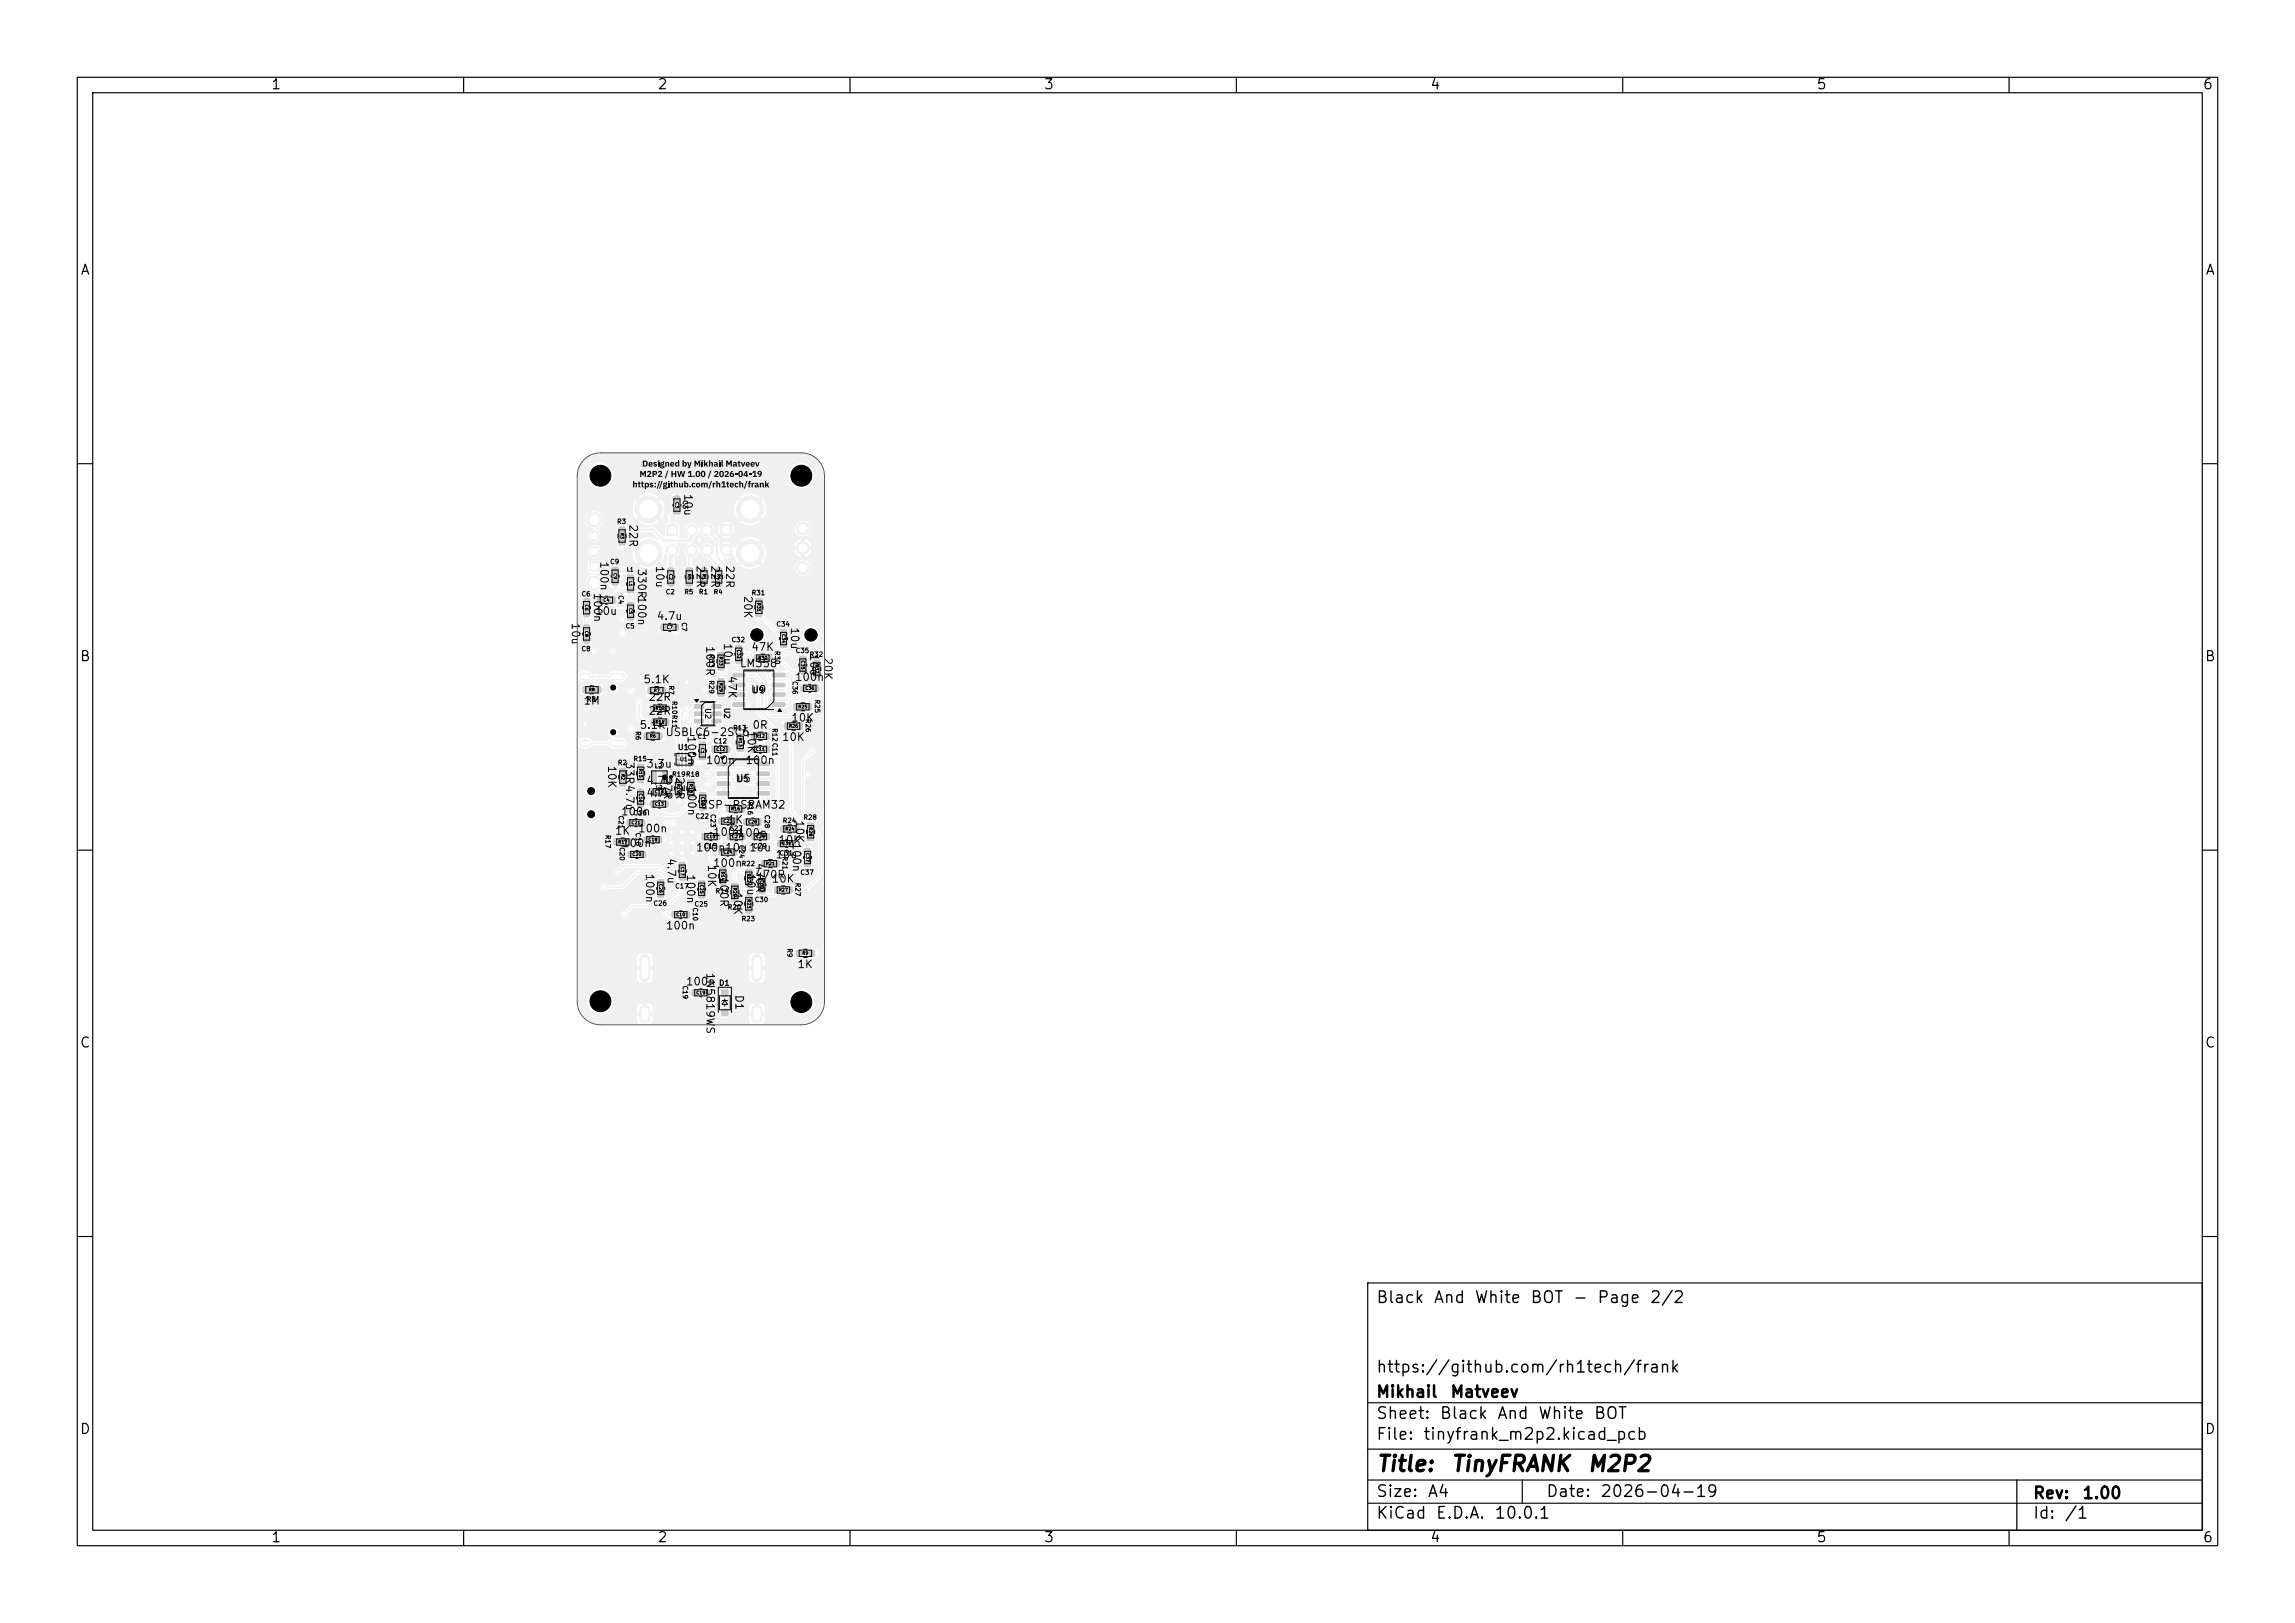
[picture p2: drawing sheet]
<svg xmlns="http://www.w3.org/2000/svg" width="297mm" height="210mm" viewBox="0 0 297 210" stroke-linecap="round" stroke-linejoin="round" font-family="sans-serif">
<defs><g id="words">
<g font-size="2">
<text x="178" y="190.9">Title:</text>
<text x="187.7" y="190.9">TinyFRANK</text>
<text x="205.3" y="190.9">M2P2</text>
</g>
<g font-size="1.5">
<text x="178" y="169">Black</text>
<text x="185.4" y="169">And</text>
<text x="190.7" y="169">White</text>
<text x="198" y="169">BOT</text>
<text x="203.5" y="169">-</text>
<text x="206.6" y="169">Page</text>
<text x="213.4" y="169">2/2</text>
<text x="178" y="178">https://github.com/rh1tech/frank</text>
<text x="178" y="184">Sheet:</text>
<text x="178" y="181.2">Mikhail</text>
<text x="186.2" y="184">Black</text>
<text x="187.6" y="181.2">Matveev</text>
<text x="193.7" y="184">And</text>
<text x="199" y="184">White</text>
<text x="206.2" y="184">BOT</text>
<text x="178" y="186.7">File:</text>
<text x="184.1" y="186.7">tinyfrank_m2p2.kicad_pcb</text>
<text x="178" y="196.9">KiCad</text>
<text x="178" y="194.1">Size:</text>
<text x="184.7" y="194.1">A4</text>
<text x="185.7" y="196.9">E.D.A.</text>
<text x="193.3" y="196.9">10.0.1</text>
<text x="200" y="194.1">Date:</text>
<text x="207" y="194.1">2026-04-19</text>
<text x="263" y="194.3">Rev:</text>
<text x="263" y="196.9">Id:</text>
<text x="267.1" y="196.9">/1</text>
<text x="269.4" y="194.3">1.00</text>
</g>
<g font-size="1.3">
<text x="35" y="11.9">1</text>
<text x="85" y="11.9">2</text>
<text x="135" y="11.9">3</text>
<text x="185" y="11.9">4</text>
<text x="235" y="11.9">5</text>
<text x="285" y="11.9">6</text>
<text x="10.3" y="35.9">A</text>
<text x="285.4" y="35.9">A</text>
<text x="10.3" y="85.9">B</text>
<text x="285.3" y="85.9">B</text>
<text x="10.3" y="135.9">C</text>
<text x="285.3" y="135.9">C</text>
<text x="10.3" y="185.9">D</text>
<text x="285.3" y="185.9">D</text>
<text x="35" y="199.9">1</text>
<text x="85" y="199.9">2</text>
<text x="135" y="199.9">3</text>
<text x="185" y="199.9">4</text>
<text x="235" y="199.9">5</text>
<text x="285" y="199.9">6</text>
</g>
<g font-size="1">
<text x="88.3" y="63.8" transform="rotate(90 88.3 63.8)">10u</text>
<text x="81.2" y="67.8" transform="rotate(90 81.2 67.8)">22R</text>
<text x="76.6" y="76.6" transform="rotate(90 76.6 76.6)">100n</text>
<text x="77.4" y="72.6" transform="rotate(90 77.4 72.6)">100n</text>
<text x="82.3" y="73.5" transform="rotate(90 82.3 73.5)">330R100n</text>
<text x="84.6" y="73.1" transform="rotate(90 84.6 73.1)">10u</text>
<text x="89.9" y="73.1" transform="rotate(90 89.9 73.1)">22R</text>
<text x="91.8" y="73.1" transform="rotate(90 91.8 73.1)">22R</text>
<text x="93.7" y="73.1" transform="rotate(90 93.7 73.1)">22R</text>
<text x="96" y="77" transform="rotate(90 96 77)">20K</text>
<text x="73.7" y="80.5" transform="rotate(90 73.7 80.5)">10u</text>
<text x="76.9" y="79.8">10u</text>
<text x="84.9" y="80.5">4.7u</text>
<text x="91.1" y="83.5" transform="rotate(90 91.1 83.5)">100R</text>
<text x="93.4" y="83.1" transform="rotate(90 93.4 83.1)">10u</text>
<text x="102.1" y="81.1" transform="rotate(90 102.1 81.1)">10u</text>
<text x="83.2" y="88.7">5.1K</text>
<text x="94" y="87.4" transform="rotate(90 94 87.4)">47K</text>
<text x="95.7" y="86.6">LM358</text>
<text x="97.1" y="90">U9</text>
<text x="97.1" y="84.5">47K</text>
<text x="102.8" y="88.4">100n</text>
<text x="104.6" y="84.5" transform="rotate(90 104.6 84.5)">10u</text>
<text x="106.4" y="85" transform="rotate(90 106.4 85)">20K</text>
<text x="75.4" y="91.4">1M</text>
<text x="82.7" y="94.6">5.1K</text>
<text x="83.8" y="92.7">22R</text>
<text x="83.8" y="90.9">22R</text>
<text x="86" y="95.5">USBLC6-2SC6</text>
<text x="88.7" y="95.2" transform="rotate(90 88.7 95.2)">100n</text>
<text x="96.5" y="94.5" transform="rotate(90 96.5 94.5)">10K</text>
<text x="97.3" y="94.6">0R</text>
<text x="102.3" y="93.6">10K</text>
<text x="78.4" y="99" transform="rotate(90 78.4 99)">10K</text>
<text x="80.7" y="98.5" transform="rotate(90 80.7 98.5)">33R4.7u</text>
<text x="83.6" y="101.8">4.7u</text>
<text x="83.6" y="99.6">3.3u</text>
<text x="85.6" y="100.5" transform="rotate(90 85.6 100.5)">27R</text>
<text x="87.2" y="100.5" transform="rotate(90 87.2 100.5)">27R</text>
<text x="88.8" y="101.7" transform="rotate(90 88.8 101.7)">100n</text>
<text x="91.3" y="99.1">100n</text>
<text x="95.1" y="101.5">U5</text>
<text x="96.4" y="99.1">100n</text>
<text x="101.1" y="96.1">10K</text>
<text x="80.3" y="105.8">100n</text>
<text x="82.5" y="108">100n</text>
<text x="83.6" y="103.4">4.7u</text>
<text x="90.6" y="104.9">ESP-PSRAM32</text>
<text x="94.1" y="106.8">1K</text>
<text x="102.7" y="106.1" transform="rotate(90 102.7 106.1)">10K</text>
<text x="79.5" y="108.3">1K</text>
<text x="80.4" y="109.9">100n</text>
<text x="83.3" y="113" transform="rotate(90 83.3 113)">100n</text>
<text x="86.1" y="111" transform="rotate(90 86.1 111)">4.7u</text>
<text x="88.6" y="113.1" transform="rotate(90 88.6 113.1)">100n</text>
<text x="90" y="110.4">100n10u10u</text>
<text x="91.4" y="111.8" transform="rotate(90 91.4 111.8)">10K</text>
<text x="92.2" y="112.4">100n</text>
<text x="92.2" y="108.4">100n</text>
<text x="92.9" y="113.4" transform="rotate(90 92.9 113.4)">100R</text>
<text x="95.4" y="108.5">100n</text>
<text x="96.4" y="113" transform="rotate(90 96.4 113)">10u</text>
<text x="97.6" y="111.6" transform="rotate(90 97.6 111.6)">470R</text>
<text x="97.6" y="113.9">470R</text>
<text x="100.3" y="111.3">10u</text>
<text x="100.6" y="109.4">10K</text>
<text x="102.3" y="109" transform="rotate(90 102.3 109)">100n</text>
<text x="94.7" y="115.4" transform="rotate(90 94.7 115.4)">10K</text>
<text x="99.8" y="114.5">10K</text>
<text x="86.1" y="120.5">100n</text>
<text x="91.2" y="125.8" transform="rotate(90 91.2 125.8)">1N5819WS</text>
<text x="103.1" y="125.5">1K</text>
<text x="88.7" y="127.8">100n</text>
<text x="94.9" y="128.7" transform="rotate(90 94.9 128.7)">D1</text>
</g>
<g font-size=".7">
<text x="91.1" y="91.5" transform="rotate(90 91.1 91.5)">U2</text>
<text x="93.5" y="91.5" transform="rotate(90 93.5 91.5)">U2</text>
<text x="87.7" y="97.2">U1</text>
<text x="93" y="127.7">D1</text>
</g>
<g font-size=".6">
<text x="88.2" y="64.7" transform="rotate(90 88.2 64.7)">C3</text>
<text x="79.8" y="67.9">R3</text>
<text x="75.2" y="77.3">C6</text>
<text x="78.9" y="73.1">C9</text>
<text x="79.9" y="77" transform="rotate(90 79.9 77)">C4</text>
<text x="86.1" y="77">C2</text>
<text x="88.5" y="77">R5</text>
<text x="90.4" y="77">R1</text>
<text x="92.3" y="77">R4</text>
<text x="97.2" y="77.2">R31</text>
<text x="80.9" y="81.5">C5</text>
<text x="88.1" y="80.5" transform="rotate(90 88.1 80.5)">C7</text>
<text x="94.6" y="83.2">C32</text>
<text x="100.4" y="81.2">C34</text>
<text x="75.2" y="84.4">C8</text>
<text x="86.4" y="88.7" transform="rotate(90 86.4 88.7)">R7</text>
<text x="91.6" y="84.6" transform="rotate(90 91.6 84.6)">R33</text>
<text x="91.6" y="88" transform="rotate(90 91.6 88)">R29</text>
<text x="100.1" y="84.2" transform="rotate(90 100.1 84.2)">R30</text>
<text x="102.4" y="88.1" transform="rotate(90 102.4 88.1)">C36</text>
<text x="102.9" y="84.6">C35</text>
<text x="104.7" y="85.1">R32</text>
<text x="75.9" y="90.9">R8</text>
<text x="82.1" y="94.6" transform="rotate(90 82.1 94.6)">R6</text>
<text x="86.8" y="90.6" transform="rotate(90 86.8 90.6)">R10R11</text>
<text x="90.2" y="95.7">C1</text>
<text x="94.8" y="94.6">R13</text>
<text x="99.8" y="94.2" transform="rotate(90 99.8 94.2)">R12C11</text>
<text x="104.1" y="93" transform="rotate(90 104.1 93)">R26</text>
<text x="105.3" y="90.5" transform="rotate(90 105.3 90.5)">R25</text>
<text x="79.9" y="99.1">R2</text>
<text x="81.9" y="98.6">R15</text>
<text x="84.6" y="99.6">L2</text>
<text x="86.9" y="100.6">R19R18</text>
<text x="92.3" y="96.3">C12</text>
<text x="78.2" y="108" transform="rotate(90 78.2 108)">R17</text>
<text x="79.9" y="105.5" transform="rotate(90 79.9 105.5)">C21</text>
<text x="81.9" y="105.6">C16</text>
<text x="82.1" y="107.7" transform="rotate(90 82.1 107.7)">C18</text>
<text x="89.9" y="106.1">C22</text>
<text x="91.8" y="105.3" transform="rotate(90 91.8 105.3)">C23</text>
<text x="94.3" y="107.6">C27</text>
<text x="96.6" y="103.7" transform="rotate(90 96.6 103.7)">R16</text>
<text x="98.8" y="105.4" transform="rotate(90 98.8 105.4)">C28</text>
<text x="101.2" y="106.6">R24</text>
<text x="103.9" y="106.2">R28</text>
<text x="80" y="109.6" transform="rotate(90 80 109.6)">C20</text>
<text x="91" y="109.9">C15</text>
<text x="95.5" y="109.3" transform="rotate(90 95.5 109.3)">C24</text>
<text x="95.9" y="112.2">R22</text>
<text x="97.4" y="109.9">C29</text>
<text x="100.8" y="110.8">C31</text>
<text x="101.1" y="110.8" transform="rotate(90 101.1 110.8)">R21</text>
<text x="103.5" y="113.3">C37</text>
<text x="84.5" y="117.3">C26</text>
<text x="87.3" y="115.1">C17</text>
<text x="89.5" y="117.4" transform="rotate(90 89.5 117.4)">C10</text>
<text x="89.8" y="117.4">C25</text>
<text x="92.5" y="115.8">R14</text>
<text x="94.1" y="117.8">R20</text>
<text x="95.9" y="119.3">R23</text>
<text x="97.6" y="116.9">C30</text>
<text x="102.8" y="114.2" transform="rotate(90 102.8 114.2)">R27</text>
<text x="101.7" y="122.7" transform="rotate(90 101.7 122.7)">R9</text>
<text x="88.2" y="127.5" transform="rotate(90 88.2 127.5)">C19</text>
</g>
<g font-size=".5">
<text x="81.1" y="74.1">L1</text>
<text x="87.9" y="98.6">U1</text>
<text x="84.8" y="102.3">L2</text>
</g>
<g font-size=".4">
<text x="87.3" y="64.9" transform="rotate(90 87.3 64.9)">C3</text>
<text x="80.2" y="68.9" transform="rotate(90 80.2 68.9)">R3</text>
<text x="78" y="77.9">C4</text>
<text x="79.3" y="74.1" transform="rotate(90 79.3 74.1)">C9</text>
<text x="81.3" y="75.2" transform="rotate(90 81.3 75.2)">L1</text>
<text x="86.5" y="74.2" transform="rotate(90 86.5 74.2)">C2</text>
<text x="88.9" y="74.2" transform="rotate(90 88.9 74.2)">R5</text>
<text x="90.8" y="74.2" transform="rotate(90 90.8 74.2)">R1</text>
<text x="92.7" y="74.2" transform="rotate(90 92.7 74.2)">R4</text>
<text x="97.9" y="78" transform="rotate(90 97.9 78)">R31</text>
<text x="75.6" y="78.2" transform="rotate(90 75.6 78.2)">C6</text>
<text x="75.6" y="81.6" transform="rotate(90 75.6 81.6)">C8</text>
<text x="81.3" y="78.6" transform="rotate(90 81.3 78.6)">C5</text>
<text x="86.2" y="81.5">C7</text>
<text x="101.1" y="82" transform="rotate(90 101.1 82)">C34</text>
<text x="76.2" y="89.5">R8</text>
<text x="84.6" y="89.6">R7</text>
<text x="93" y="84.9" transform="rotate(90 93 84.9)">R33</text>
<text x="93" y="88.3" transform="rotate(90 93 88.3)">R29</text>
<text x="95.3" y="84" transform="rotate(90 95.3 84)">C32</text>
<text x="98.1" y="85.4">R30</text>
<text x="103.6" y="85.4" transform="rotate(90 103.6 85.4)">C35</text>
<text x="104.2" y="89.3">C36</text>
<text x="105.4" y="85.9" transform="rotate(90 105.4 85.9)">R32</text>
<text x="84.1" y="95.5">R6</text>
<text x="84.8" y="93.7">R11</text>
<text x="84.8" y="91.9">R10</text>
<text x="95.5" y="95.4" transform="rotate(90 95.5 95.4)">R13</text>
<text x="97.8" y="95.5">R12</text>
<text x="102.1" y="94.2">R26</text>
<text x="103.3" y="91.7">R25</text>
<text x="80.3" y="100.1" transform="rotate(90 80.3 100.1)">R2</text>
<text x="82.6" y="99.4" transform="rotate(90 82.6 99.4)">R15</text>
<text x="87.5" y="101.4" transform="rotate(90 87.5 101.4)">R19</text>
<text x="89.1" y="101.4" transform="rotate(90 89.1 101.4)">R18</text>
<text x="90.6" y="96.7" transform="rotate(90 90.6 96.7)">C1</text>
<text x="92.6" y="97.2">C12</text>
<text x="97.8" y="97.2">C11</text>
<text x="81.7" y="106.7">C21</text>
<text x="82.6" y="102.6" transform="rotate(90 82.6 102.6)">C16</text>
<text x="84.7" y="102.7">C14</text>
<text x="84.7" y="104.3">C13</text>
<text x="90.6" y="103.1" transform="rotate(90 90.6 103.1)">C22</text>
<text x="93.6" y="106.5">C23</text>
<text x="94.6" y="104.9">R16</text>
<text x="96.8" y="106.6">C28</text>
<text x="101.6" y="107.5">R24</text>
<text x="104.6" y="107" transform="rotate(90 104.6 107)">R28</text>
<text x="80" y="109.2">R17</text>
<text x="81.8" y="110.8">C20</text>
<text x="83.9" y="108.9">C18</text>
<text x="88" y="112.1" transform="rotate(90 88 112.1)">C17</text>
<text x="91.4" y="108.5">C15</text>
<text x="93.2" y="112.7" transform="rotate(90 93.2 112.7)">R14</text>
<text x="93.6" y="110.5">C24</text>
<text x="94.7" y="108.5">C27</text>
<text x="96.6" y="113" transform="rotate(90 96.6 113)">R22</text>
<text x="97.8" y="108.5">C29</text>
<text x="98.3" y="113.9" transform="rotate(90 98.3 113.9)">C30</text>
<text x="99.1" y="112">R21</text>
<text x="101.2" y="109.4">C31</text>
<text x="104.2" y="110.3" transform="rotate(90 104.2 110.3)">C37</text>
<text x="85.2" y="114.3" transform="rotate(90 85.2 114.3)">C26</text>
<text x="87.5" y="118.6">C10</text>
<text x="90.5" y="114.4" transform="rotate(90 90.5 114.4)">C25</text>
<text x="94.8" y="114.8" transform="rotate(90 94.8 114.8)">R20</text>
<text x="96.6" y="116.3" transform="rotate(90 96.6 116.3)">R23</text>
<text x="100.7" y="115.4">R27</text>
<text x="103.8" y="123.6">R9</text>
<text x="90.1" y="128.7">C19</text>
</g>
</g></defs>
<g fill="#f0f0f0" stroke="#f0f0f0" stroke-width=".13">
<circle cx="103.9" cy="73.5" r=".85"/>
<circle cx="103.9" cy="70.9" r=".85"/>
<circle cx="103.9" cy="68.4" r=".85"/>
</g>
<path d="M76.3 72.7h1.3v1.3h-1.3z" fill="#f0f0f0"/>
<g fill="#f0f0f0" stroke="#f0f0f0" stroke-width=".13">
<circle cx="76.9" cy="71.4" r=".65"/>
<circle cx="76.9" cy="69.4" r=".65"/>
<circle cx="76.9" cy="75.5" r=".94"/>
<circle cx="76.9" cy="67.3" r=".94"/>
<circle cx="89.7" cy="107.7" r=".3"/>
<circle cx="89.7" cy="109.1" r=".3"/>
<circle cx="89.7" cy="110.4" r=".3"/>
<circle cx="88.3" cy="107.7" r=".3"/>
<circle cx="88.3" cy="109.1" r=".3"/>
<circle cx="88.3" cy="110.4" r=".3"/>
<circle cx="86.9" cy="107.7" r=".3"/>
<circle cx="86.9" cy="109.1" r=".3"/>
<circle cx="86.9" cy="110.4" r=".3"/>
</g>
<path d="M75.4 96.2h.6M75.4 87.5h.6M79.3 96.2h1.1M79.3 87.5h1.1" fill="none" stroke="#f0f0f0" stroke-width="1"/>
<g fill="#f0f0f0">
<path d="M97.3 123.8l.2-.2h.8l.2 .1 .1 .2 .1 2.7-.1 .2-.2 .1h-.9l-.2-.3z"/>
<path d="M97.3 130.3l.3-.1h.8l.2 .1 .1 1.6-.2 .3-.9 .1-.3-.2z"/>
<path d="M82.8 130.3l.3-.1h.8l.2 .1 .1 1.6-.2 .3-.9 .1-.3-.2z"/>
<path d="M82.9 123.7l1-.1 .2 .3 .1 2.7-.1 .2-.2 .1h-.9l-.2-.3v-2.6z"/>
<path d="M86.3 67.9h1.5v1.5h-1.5z"/>
</g>
<g fill="#f0f0f0" stroke="#f0f0f0" stroke-width=".13">
<circle cx="89.5" cy="68.6" r=".75"/>
<circle cx="91.5" cy="68.6" r=".75"/>
<circle cx="94" cy="68.6" r=".75"/>
<circle cx="87" cy="71.2" r=".75"/>
<circle cx="89.5" cy="71.2" r=".75"/>
<circle cx="91.5" cy="71.2" r=".75"/>
<circle cx="94" cy="71.2" r=".75"/>
<circle cx="83.9" cy="65.9" r="1.75"/>
<circle cx="97.1" cy="65.9" r="1.75"/>
<circle cx="83.9" cy="71.6" r="1.75"/>
<circle cx="97.1" cy="71.6" r="1.75"/>
</g>
<g fill="#f0f0f0">
<path d="M99.2 84.7h.7v.9h-.7z"/>
<path d="M97.6 84.7h.6v.9h-.6z"/>
<path d="M89.1 97.3h.3v.6h-.3z"/>
<path d="M88.6 97.3h.3v.6h-.3z"/>
<path d="M88.1 97.3h.3v.6h-.3z"/>
<path d="M87.6 97.3h.3v.6h-.3z"/>
<path d="M87.3 98.1h.7v.3h-.7z"/>
<path d="M87.6 98.6h.3v.6h-.3z"/>
<path d="M88.1 98.6h.3v.6h-.3z"/>
<path d="M88.6 98.6h.3v.6h-.3z"/>
<path d="M89.1 98.6h.3v.6h-.3z"/>
<path d="M89 98.1h.7v.3h-.7z"/>
<path d="M85.7 102h.2h.6l.1 .2-.1 .7h-.2h-.6v-.2z"/>
<path d="M84.2 102h.1h.6l.1 .2-.1 .7h-.1h-.6l-.1-.2z"/>
<path d="M87.2 65.7h.2h.6l.1 .2-.1 .6-.1 .1-.7-.1-.1-.1z"/>
<path d="M87.2 64.2l.2-.1 .6 .1 .1 .2-.1 .6h-.1h-.7l-.1-.2z"/>
<path d="M90.8 107.8h.2h.6l.1 .2-.1 .7h-.1h-.7v-.2z"/>
<path d="M92.4 107.8h.2h.6v.2v.7h-.2h-.6l-.1-.2z"/>
<path d="M101.5 93.5h.7v.9h-.7z"/>
<path d="M103.2 93.5h.7v.9h-.7z"/>
<path d="M92.9 84.4h.8v.7h-.8z"/>
<path d="M92.9 86h.8v.7h-.8z"/>
<path d="M75.5 80.9l.2-.1 .6 .1 .1 .1-.1 .6-.1 .1-.7-.1-.1-.1z"/>
<path d="M75.5 82.4h.2h.6l.1 .2-.1 .6-.1 .1-.7-.1-.1-.2z"/>
<path d="M102.7 91h.7v.9h-.7z"/>
<path d="M104.4 91h.7v.9h-.7z"/>
<path d="M75.4 88.8h.7v.9h-.7z"/>
<path d="M77.1 88.8h.7v.9h-.7z"/>
<path d="M81.2 79.5l.2-.1 .6 .1 .1 .1-.1 .6-.1 .1-.7-.1-.1-.1z"/>
<path d="M81.2 77.9h.2h.6l.1 .2-.1 .6-.1 .1-.7-.1-.1-.2z"/>
<path d="M85.9 93h.7v.9h-.7z"/>
<path d="M84.3 93h.6v.9h-.6z"/>
<path d="M92.6 75.1h.8v.7h-.8z"/>
<path d="M92.6 73.5h.8v.7h-.8z"/>
<path d="M82.5 102.1l.2-.1 .6 .1 .1 .2-.1 .6h-.1h-.7l-.1-.2z"/>
<path d="M82.5 103.6h.2h.6l.1 .2-.1 .6-.1 .1-.7-.1-.1-.1z"/>
<path d="M93.1 112.2h.8v.7h-.8z"/>
<path d="M93.1 113.9h.8v.6h-.8z"/>
<path d="M101 83h.2h.6l.1 .2-.1 .6-.1 .1-.7-.1-.1-.2z"/>
<path d="M101 81.5l.2-.1 .6 .1 .1 .1-.1 .6-.1 .1-.7-.1-.1-.1z"/>
<path d="M77.3 77.2h.2h.6l.1 .2-.1 .7h-.2h-.6v-.2z"/>
<path d="M78.9 77.2h.1h.6l.1 .2-.1 .7h-.1h-.6l-.1-.2z"/>
<path d="M87.9 111.6l.2-.1 .6 .1 .1 .1-.1 .6-.1 .1-.7-.1-.1-.1z"/>
<path d="M87.9 113.1h.2h.6l.1 .2-.1 .6-.1 .1-.7-.1-.1-.2z"/>
<path d="M89.8 91.2l1.2-.1 .1 .2v.3l-.1 .1h-1.1l-.1-.1z"/>
<path d="M89.8 92.1h1.2l.1 .1v.4l-.1 .1-1.1-.1-.1-.1z"/>
<path d="M89.8 93.1l1.2-.1 .1 .2v.3l-.1 .1h-1.1l-.1-.1z"/>
<path d="M92.1 93.1l1.2-.1 .1 .2v.3l-.1 .1h-1.1l-.1-.1z"/>
<path d="M92.1 92.1h1.2l.1 .1v.4l-.1 .1-1.1-.1-.1-.1z"/>
<path d="M92.1 91.2l1.2-.1 .1 .2v.3l-.1 .1h-1.1l-.1-.1z"/>
<path d="M96.5 115.8h.8v.7h-.8z"/>
<path d="M96.5 117.4h.8v.7h-.8z"/>
<path d="M94.1 107.8h.2h.6l.1 .2-.1 .7h-.1h-.7v-.2z"/>
<path d="M95.7 107.8h.2h.6v.2v.7h-.2h-.6l-.1-.2z"/>
<path d="M105.3 87h.8v.7h-.8z"/>
<path d="M105.3 85.4h.8v.7h-.8z"/>
<path d="M92.1 96.5h.2h.6l.1 .2-.1 .7h-.2h-.6v-.2z"/>
<path d="M93.7 96.5h.1h.6l.1 .2-.1 .7h-.1h-.6l-.1-.2z"/>
<path d="M80.1 69.8h.8v.7h-.8z"/>
<path d="M80.1 68.2h.8v.7h-.8z"/>
<path d="M85.7 103.6h.2h.6l.1 .2-.1 .7h-.2h-.6v-.2z"/>
<path d="M84.2 103.6h.1h.6l.1 .2-.1 .7h-.1h-.6l-.1-.2z"/>
<path d="M86.4 73.5l.2-.1 .6 .1 .1 .2-.1 .6h-.1h-.7l-.1-.2z"/>
<path d="M86.4 75h.2h.6l.1 .2-.1 .6-.1 .1-.7-.1-.1-.1z"/>
<path d="M104.1 109.8l.2-.1 .6 .1 .1 .2-.1 .6h-.1h-.7l-.1-.2z"/>
<path d="M104.1 111.3h.2h.6l.1 .2-.1 .6-.1 .1-.7-.1-.1-.1z"/>
<path d="M82.5 98.9h.8v.7h-.8z"/>
<path d="M82.5 100.5h.8v.7h-.8z"/>
<path d="M86.9 117.9h.2h.6l.1 .2-.1 .7h-.1h-.7v-.2z"/>
<path d="M88.5 117.9h.2h.6v.2v.7h-.2h-.6l-.1-.2z"/>
<path d="M82.7 106h.2h.6v.2v.7h-.2h-.6l-.1-.2z"/>
<path d="M81.1 106h.2h.6l.1 .2-.1 .7h-.1h-.7v-.2z"/>
<path d="M101.9 114.7h.6v.9h-.6z"/>
<path d="M100.2 114.7h.7v.9h-.7z"/>
<path d="M103.5 86.4h.2h.6l.1 .2-.1 .6-.1 .1-.7-.1-.1-.1z"/>
<path d="M103.5 84.9l.2-.1 .6 .1 .1 .2-.1 .6h-.1h-.7l-.1-.2z"/>
<path d="M94 104.2h.7v.9h-.7z"/>
<path d="M95.7 104.2h.7v.9h-.7z"/>
<path d="M85.9 91.2h.7v.9h-.7z"/>
<path d="M84.3 91.2h.6v.9h-.6z"/>
<path d="M93.4 128.1l.2-.1 .6 .1 .1 .2-.1 .6-.1 .1-.7-.1-.1-.1z"/>
<path d="M93.4 130.6l.2-.1 .6 .1 .1 .2-.1 .6-.1 .1-.7-.1-.1-.1z"/>
<path d="M105.2 88.6h.2h.6v.2v.7h-.2h-.6l-.1-.2z"/>
<path d="M103.6 88.6h.2h.6l.1 .2-.1 .7h-.1h-.7v-.2z"/>
<path d="M87.4 100.9h.8v.6h-.8z"/>
<path d="M87.4 102.5h.8v.7h-.8z"/>
<path d="M94.7 114.3h.8v.7h-.8z"/>
<path d="M94.7 115.9h.8v.7h-.8z"/>
<path d="M90.5 102.5h.2h.6l.1 .2-.1 .6-.1 .1-.7-.1v-.2z"/>
<path d="M90.5 104.1l.2-.1 .6 .1 .1 .1-.1 .7h-.1h-.7v-.2z"/>
<path d="M80.2 99.4h.8v.7h-.8z"/>
<path d="M80.2 101h.8v.7h-.8z"/>
<path d="M98.5 111.3h.7v.9h-.7z"/>
<path d="M100.2 111.3h.7v.9h-.7z"/>
<path d="M87.1 80.8l.1-.1 .6 .1 .1 .1-.1 .7h-.1h-.6l-.1-.2z"/>
<path d="M85.5 80.8l.2-.1 .6 .1 .1 .1-.1 .7h-.2h-.6v-.2z"/>
<path d="M92.8 98.6h1.6l.1 .1v.4h-.1h-1.6v-.1z"/>
<path d="M92.8 99.9l1.6-.1 .1 .2v.3l-.1 .1h-1.6v-.1z"/>
<path d="M92.8 101.1h1.6l.1 .1v.4l-.1 .1h-1.6v-.2z"/>
<path d="M92.8 102.4h1.6l.1 .1v.4l-.1 .1-1.6-.1v-.1z"/>
<path d="M97.9 102.4h1.7l.1 .1-.1 .4-.1 .1-1.5-.1-.1-.1z"/>
<path d="M97.9 101.1h1.7l.1 .1-.1 .4-.1 .1h-1.5l-.1-.2z"/>
<path d="M97.9 99.9l1.7-.1 .1 .2-.1 .3-.1 .1h-1.5l-.1-.1z"/>
<path d="M97.9 98.6h1.7l.1 .1-.1 .4h-.1h-1.5l-.1-.1z"/>
<path d="M93 109.8h.2h.6l.1 .2-.1 .7h-.1h-.7v-.2z"/>
<path d="M94.6 109.8h.2h.6v.2v.7h-.2h-.6l-.1-.2z"/>
<path d="M85 94.8h.7v.9h-.7z"/>
<path d="M83.3 94.8h.7v.9h-.7z"/>
<path d="M81.2 76h.8v.7h-.8z"/>
<path d="M81.2 74.4h.8v.7h-.8z"/>
<path d="M85.7 99.7h.7v1.7h-.7z"/>
<path d="M84.3 99.7h.7v1.7h-.7z"/>
<path d="M97.2 107.8h.2h.6l.1 .2-.1 .7h-.1h-.7v-.2z"/>
<path d="M98.8 107.8h.2h.6v.2v.7h-.2h-.6l-.1-.2z"/>
<path d="M84.9 108.2h.2h.6v.2v.7h-.2h-.6l-.1-.2z"/>
<path d="M83.3 108.2h.2h.6l.1 .2-.1 .7h-.1h-.7v-.2z"/>
<path d="M85.1 113.8l.2-.1 .6 .1 .1 .2-.1 .6h-.1h-.7l-.1-.2z"/>
<path d="M85.1 115.3h.2h.6l.1 .2-.1 .6-.1 .1-.7-.1-.1-.1z"/>
<path d="M98.2 113.3h.2h.6l.1 .2-.1 .6-.1 .1-.7-.1-.1-.2z"/>
<path d="M98.2 114.9l.2-.1 .6 .1 .1 .1-.1 .6-.1 .1-.7-.1-.1-.1z"/>
<path d="M75.5 79h.2h.6l.1 .2-.1 .6-.1 .1-.7-.1-.1-.2z"/>
<path d="M75.5 77.5l.2-.1 .6 .1 .1 .1-.1 .6-.1 .1-.7-.1-.1-.1z"/>
<path d="M97.2 96.5h.2h.6l.1 .2-.1 .7h-.1h-.7v-.2z"/>
<path d="M98.8 96.5h.2h.6v.2v.7h-.2h-.6l-.1-.2z"/>
<path d="M95.4 96.5h.8v.7h-.8z"/>
<path d="M95.4 94.9h.8v.7h-.8z"/>
<path d="M104.5 106.5h.8v.6h-.8z"/>
<path d="M104.5 108.1h.8v.7h-.8z"/>
<path d="M90.4 113.9l.2-.1 .6 .1 .1 .2-.1 .6h-.1h-.7l-.1-.2z"/>
<path d="M90.4 115.4h.2h.6l.1 .2-.1 .6-.1 .1-.7-.1-.1-.1z"/>
<path d="M97.8 77.4h.8v.7h-.8z"/>
<path d="M97.8 79.1h.8v.6h-.8z"/>
<path d="M90.5 96l.2-.1 .6 .1 .1 .2-.1 .6h-.1h-.7l-.1-.2z"/>
<path d="M90.5 97.5h.2h.6l.1 .2-.1 .6-.1 .1-.7-.1-.1-.1z"/>
<path d="M82.8 110.1h.2h.6l.1 .2-.1 .7h-.2h-.6v-.2z"/>
<path d="M81.3 110.1h.1h.6l.1 .2-.1 .7h-.1h-.6l-.1-.2z"/>
<path d="M95.2 83.5l.2-.1 .6 .1 .1 .2-.1 .6h-.1h-.7l-.1-.2z"/>
<path d="M95.2 85h.2h.6l.1 .2-.1 .6-.1 .1-.7-.1-.1-.1z"/>
<path d="M93 105.8h.2h.6l.1 .2-.1 .7h-.1h-.7v-.2z"/>
<path d="M94.6 105.8h.2h.6v.2v.7h-.2h-.6l-.1-.2z"/>
<path d="M101.1 106.8h.6v.9h-.6z"/>
<path d="M102.7 106.8h.7v.9h-.7z"/>
<path d="M100.6 108.7h.2h.6l.1 .2-.1 .7h-.1h-.7v-.2z"/>
<path d="M102.2 108.7h.2h.6v.2v.7h-.2h-.6l-.1-.2z"/>
<path d="M103.1 122.9h.6v.9h-.6z"/>
<path d="M104.7 122.9h.7v.9h-.7z"/>
<path d="M85.5 88.9h.7v.9h-.7z"/>
<path d="M83.8 88.9h.7v.9h-.7z"/>
<path d="M92.9 89.4h.8v.7h-.8z"/>
<path d="M92.9 87.8h.8v.7h-.8z"/>
<path d="M88.8 75.1h.8v.7h-.8z"/>
<path d="M88.8 73.5h.8v.7h-.8z"/>
<path d="M81.1 108.5h.7v.9h-.7z"/>
<path d="M79.4 108.5h.7v.9h-.7z"/>
<path d="M99.9 90.9h1.7l.1 .1-.1 .4-.1 .1h-1.5l-.1-.2z"/>
<path d="M99.9 89.6h1.7l.1 .1-.1 .4-.1 .1h-1.5l-.1-.2z"/>
<path d="M99.9 88.4l1.7-.1 .1 .2-.1 .3-.1 .1h-1.5l-.1-.1z"/>
<path d="M99.9 87.1h1.7l.1 .1-.1 .4-.1 .1-1.5-.1-.1-.1z"/>
<path d="M94.8 87.1h1.6l.1 .1v.4l-.1 .1-1.6-.1v-.1z"/>
<path d="M94.8 88.4l1.6-.1 .1 .2v.3l-.1 .1h-1.6v-.1z"/>
<path d="M94.8 89.6h1.6l.1 .1v.4l-.1 .1h-1.6v-.2z"/>
<path d="M94.8 90.9h1.6l.1 .1v.4l-.1 .1h-1.6v-.2z"/>
<path d="M96.2 105.9h.2h.6l.1 .2-.1 .7h-.1h-.7v-.2z"/>
<path d="M97.8 105.9h.2h.6v.2v.7h-.2h-.6l-.1-.2z"/>
<path d="M91.1 128h.2h.6v.2v.7h-.2h-.6l-.1-.2z"/>
<path d="M89.5 128h.2h.6l.1 .2-.1 .7h-.1h-.7v-.2z"/>
<path d="M90.7 75.1h.8v.7h-.8z"/>
<path d="M90.7 73.5h.8v.7h-.8z"/>
<path d="M96.5 114.1h.8v.7h-.8z"/>
<path d="M96.5 112.5h.8v.6h-.8z"/>
<path d="M79.2 73.4l.2-.1 .6 .1 .1 .2-.1 .6h-.1h-.7l-.1-.2z"/>
<path d="M79.2 74.9h.2h.6l.1 .2-.1 .6-.1 .1-.7-.1-.1-.1z"/>
<path d="M98.9 94.8h.7v.9h-.7z"/>
<path d="M97.2 94.8h.7v.9h-.7z"/>
<path d="M89 100.9h.8v.6h-.8z"/>
<path d="M89 102.5h.8v.7h-.8z"/>
</g>
<g fill="#f0f0f0" stroke="#f0f0f0" stroke-width=".13">
<circle cx="84.9" cy="114.2" r=".3"/>
<circle cx="105.6" cy="123.4" r=".3"/>
<circle cx="90.5" cy="98.5" r=".3"/>
<circle cx="86.2" cy="118.4" r=".3"/>
<circle cx="94.2" cy="111.4" r=".3"/>
<circle cx="75.9" cy="80.3" r=".3"/>
<circle cx="83.1" cy="107.1" r=".3"/>
<circle cx="89.8" cy="114.6" r=".3"/>
<circle cx="82.3" cy="99" r=".3"/>
<circle cx="86.1" cy="103.4" r=".3"/>
<circle cx="90.4" cy="102.4" r=".3"/>
<circle cx="76.5" cy="79" r=".3"/>
<circle cx="93" cy="105.7" r=".3"/>
<circle cx="82.7" cy="110" r=".3"/>
<circle cx="97" cy="97" r=".3"/>
<circle cx="104.5" cy="100.2" r=".3"/>
<circle cx="95.8" cy="97.4" r=".3"/>
<circle cx="93.7" cy="114.8" r=".3"/>
<circle cx="105.1" cy="111.7" r=".3"/>
<circle cx="80.6" cy="99.2" r=".3"/>
<circle cx="91.9" cy="97" r=".3"/>
<circle cx="90.9" cy="97" r=".3"/>
<circle cx="99.7" cy="96.4" r=".3"/>
<circle cx="92.7" cy="107.7" r=".3"/>
<circle cx="83.3" cy="115" r=".3"/>
<circle cx="75.7" cy="92" r=".3"/>
<circle cx="90.5" cy="69.9" r=".3"/>
<circle cx="93.9" cy="94.5" r=".3"/>
<circle cx="100.1" cy="105.8" r=".3"/>
<circle cx="100.4" cy="86.1" r=".3"/>
<circle cx="75.7" cy="93.7" r=".3"/>
<circle cx="89.8" cy="92.5" r=".3"/>
<circle cx="88.9" cy="94" r=".3"/>
<circle cx="88.9" cy="88.3" r=".3"/>
<circle cx="87.5" cy="81.8" r=".3"/>
<circle cx="80.6" cy="81.9" r=".3"/>
<circle cx="93.9" cy="92.4" r=".3"/>
<circle cx="82.2" cy="78.4" r=".3"/>
<circle cx="86.2" cy="73.9" r=".3"/>
<circle cx="95.1" cy="116.8" r=".3"/>
<circle cx="88.2" cy="66.2" r=".3"/>
<circle cx="91.4" cy="89.1" r=".3"/>
<circle cx="92.7" cy="84.7" r=".3"/>
<circle cx="80.6" cy="80.2" r=".3"/>
<circle cx="93.2" cy="131" r=".3"/>
<circle cx="79.3" cy="84.3" r=".3"/>
<circle cx="76.8" cy="84.3" r=".3"/>
<circle cx="81.7" cy="89.4" r=".3"/>
<circle cx="81.7" cy="94.3" r=".3"/>
<circle cx="94.5" cy="112.4" r=".3"/>
<circle cx="95.8" cy="112.5" r=".3"/>
<circle cx="97" cy="111" r=".3"/>
<circle cx="98.2" cy="111" r=".3"/>
<circle cx="83.7" cy="94.6" r=".3"/>
<circle cx="84" cy="91.6" r=".3"/>
<circle cx="82.7" cy="90.9" r=".3"/>
<circle cx="84" cy="93.4" r=".3"/>
<circle cx="83.6" cy="89.1" r=".3"/>
<circle cx="80.5" cy="70.7" r=".3"/>
<circle cx="90.5" cy="75.5" r=".3"/>
<circle cx="88.6" cy="75.5" r=".3"/>
<circle cx="93" cy="76" r=".3"/>
<circle cx="87.6" cy="91.7" r=".3"/>
<circle cx="88.9" cy="91.7" r=".3"/>
<circle cx="93.8" cy="86.8" r=".3"/>
<circle cx="103.1" cy="90.3" r=".3"/>
<circle cx="96.6" cy="91.2" r=".3"/>
<circle cx="101.3" cy="84.5" r=".3"/>
<circle cx="98.2" cy="80" r=".3"/>
<circle cx="88.3" cy="111.4" r=".3"/>
<circle cx="85.9" cy="108.7" r=".3"/>
<circle cx="87.1" cy="106.5" r=".3"/>
<circle cx="86.6" cy="101.9" r=".3"/>
<circle cx="90.6" cy="108.3" r=".3"/>
<circle cx="100.1" cy="110.7" r=".3"/>
<circle cx="101.7" cy="110.7" r=".3"/>
<circle cx="101.7" cy="112.9" r=".3"/>
<circle cx="99.7" cy="112.6" r=".3"/>
<circle cx="86.7" cy="98.8" r=".3"/>
<circle cx="89.9" cy="96.5" r=".3"/>
<circle cx="93.5" cy="112" r=".3"/>
<circle cx="88.5" cy="114.6" r=".3"/>
<circle cx="80" cy="112.8" r=".3"/>
<circle cx="78.1" cy="114.8" r=".3"/>
<circle cx="87.9" cy="115.3" r=".3"/>
<circle cx="87.4" cy="116" r=".3"/>
<circle cx="80.8" cy="118.3" r=".3"/>
<circle cx="79.8" cy="109.6" r=".3"/>
<circle cx="82.9" cy="101.7" r=".3"/>
<circle cx="86.3" cy="106.5" r=".3"/>
<circle cx="83.9" cy="100.9" r=".3"/>
<circle cx="87.8" cy="103.4" r=".3"/>
<circle cx="89" cy="103.4" r=".3"/>
<circle cx="91.7" cy="100.1" r=".3"/>
<circle cx="91.6" cy="101.4" r=".3"/>
<circle cx="92.1" cy="103.1" r=".3"/>
<circle cx="94.8" cy="101.8" r=".3"/>
<circle cx="94.7" cy="100.1" r=".3"/>
<circle cx="93.8" cy="104.8" r=".3"/>
<circle cx="93.8" cy="127.9" r=".3"/>
<circle cx="96.6" cy="104.7" r=".3"/>
<circle cx="80" cy="101.4" r=".3"/>
<circle cx="89.6" cy="99.8" r=".3"/>
<circle cx="102.8" cy="123.3" r=".3"/>
<circle cx="99.7" cy="98" r=".3"/>
<circle cx="81.3" cy="108.3" r=".3"/>
<circle cx="99.3" cy="87.5" r=".3"/>
<circle cx="105.1" cy="97.2" r=".3"/>
<circle cx="89.6" cy="93.3" r=".3"/>
<circle cx="86.8" cy="93.5" r=".3"/>
<circle cx="86.7" cy="92.1" r=".3"/>
<circle cx="89" cy="92.7" r=".3"/>
</g>
<g fill="none" stroke="#f0f0f0" stroke-width=".2">
<path d="M80.5 70.2v.5M80.5 70.2h.1M82.2 78.4l-.1 .1h-.7M87.6 66.1l.6 .1M88.6 75.5h.6M88.6 75.5h.1M90.5 75.5h.6M93 75.5v.5M98.2 80v-.6l2.5 2.5h.7M75.7 96.2h4.2M75.7 87.5h4.2M76.8 87.5v.8l-1 1"/>
<path d="M80.6 99.2h.1M80.6 99.2v.5M82.3 99l.1 .2h.5M83.6 89.1h.3l.3 .3M83.7 94.6h.1M83.7 94.6v.7M84 93.4h.6M84 93.4h.1M84.6 91.6h-.6M86.2 91.6h.1M86.2 93.4l.6 .1M86.3 91.6l.4 .5"/>
<path d="M86.7 98.8h-1l-.4 .3v5.6l.8 .8h1.7l1.8-1.8h2l.4 .4v7.2l.7 .7h.8v.5M86.7 98.8h.1M87.5 81.2h.1M87.5 81.2v.6M89.7 93.3h-.1M89.7 93.3h.8M89.9 96.5v-.5l.4-.4h2.6l.4 .3v2.1l.3 .3v.5M90.5 91.4h.1M90.5 98.3v.2M91.9 97h.6M92.5 97h.1M92.7 84.7h.1"/>
<path d="M92.7 84.7h.6M92.7 92.4h.1M92.7 93.7h.1M92.7 93.3v.4M93.3 86.4l.5 .4M93.3 88.1l.5 .5h3.6l.8 .9v2.8l4.2 4.2v8.5l1.5 1.5v.9l.3 .2h1.4l.5 .6v5.2l-1.8 1.8h-2.1M95.6 85.4v2h2.1l1.3 1.2h1.8M95.6 91.2l.2 .2h.7l.1-.2M95.8 95.2l2.4 .1 .2 .2v2.3l.2 .2h1.1M97.6 97h-.6M97.9 85.2v1l1.8 1.8h2l.4 .3v.9l-.7 .7h-.6M99.2 95.3h.7l.7 .7v7.7l-1.8 1.7h-4.7l-.3-.2v-.4h.5l.1-.1"/>
<path d="M99.6 85.2h1.1l1.7 1.6h1.5M99.6 88.6l-.5 .5v2.9l.7 .7h2.4l.9-1M100.8 89.9h.1M101.3 84.5h1.9l1.2 1.2h1.3M101.4 83.4l-.3 .4h-3.5l-.9 .9h-1.8l-.9 .9h-1.8l-.6 .6v1.7l.4 .3v.8l.7 .8h.6l.1 .1h2.2M102.4 86.8l.5 .5v2.3l-.6 .6v.7l-.3 .3h-1.2M103.1 91.7h.1M103.1 91.5v.2M103.1 91.7l.9 1v.8l-.5 .5M104 89.1v.5l.7 .7v1.2l-.9-1h-.4l-.3-.2M105.1 97.2l-1.2 1.2v6.8l1 1v.6M78.1 114.8h2.5l1.9-1.9h3.1l2.3 2.3v.1"/>
<path d="M79.8 109v.6M80 112.8l.7-.7h4.6l2.6 2.5h.6M80 101.4h.6M80 101.4h.1M81.3 108.3v.5l.1 .2M82.7 110l.5 .6M82.9 100.9v1.6M83.1 107.1h.1M83.1 106.5v.6M84.6 100.5h-.5l-.2 .4M85.3 108.7h.6M86 100.5l-.2 .3v1.3l.3 .4"/>
<path d="M86.1 103.4v.7M86.1 103.4h.1M86.6 101.9l-.5 .5M87.4 116v.3l-1 1h-4.6l-1 1M87.8 102.9v.5M88.3 111.4v.5M88.3 111.9v.1M89.4 102.9l-.4 .5M90.4 102.4l.5 .5M91.2 108.3h-.6M91.7 100.1l.6-.6h4l.7 .6h1.8M93 105.7v.2l.4 .4"/>
<path d="M93.5 114.2v.4l.2 .2M93.6 101.4h.9l.3 .3v.1M94.5 108.3l1.5 1.4v1l-.9 .9v3M94.7 100.1h-1.1M95.1 116.3v.5M95.1 112l-.3 .4h-.3M95.8 112.5l.3 .3h.8M96 104.7h.6M96.6 106.7h-.6l-1.3 1.3v.4M96.9 112.8h.1M96.9 112.8l.9 .9M97.6 108.3v1.9l-.6 .7v.1"/>
<path d="M97.8 113.7l-.1 1.6-.8 .8M97.8 113.7h.8M98.2 111l.7 .8M98.8 102.7v.6l-.5 .5h-5.5l-.7-.7M98.8 101.4h-2.1l-.6-.7h-3.7l-.7 .7h-.1M99.7 112.6h.2l.3 .3h1.5M100.1 110.7h1.6M100.6 115.2v.3l-.4 .4h-1l-.6-.6M101.4 107.3l-.4 .3v1.6h-.7l-1.6 1.6v.7M101.7 110.7h.1M101.7 112.9h.1M104.5 111.7h.1"/>
<path d="M104.5 111.7h.6M104.9 108.5l-.2 .2h-1.6l-.5 .5M93.2 131h.6M93.8 127.9v.6M105.1 123.4h.5"/>
</g>
<path d="M87.6 91.7h.1M87.6 91.7l.2 .1v5.8M88.3 98.9v1.6l-.5 .5v.2M88.8 98.9v1.7l.6 .6M88.9 91.7l-.6 .6v5.3M89.3 98.9v.5l.3 .4M90.5 91.4h-.4l-1.1 1.1v.3M90.9 97.9l-.3 .4h-1.2M92.7 93.3v.8l-.5 .6h-2.3l-.6 .6v2.3M92.7 91.4h-.8l-.3 .3v2l-.5 .5h-1.3l-1 1v2.4" fill="none" stroke="#f0f0f0" stroke-width=".25"/>
<path d="M95.8 96.9l.1 .1h1.1v1.2l.7 .6h1.1M85.5 114.2h-.6M86.2 118.4h1.1M90.8 114.3h-1v.3M93.4 110.3l.8 .7v.4" fill="none" stroke="#f0f0f0" stroke-width=".4"/>
<path d="M75.9 79.4v1.9M76.9 73.4h2.3l.4 .4h1.6l.4 .4v.6M81.6 76.3l-.1 .2h-1.2l-1 1v.2h.1l.6 .6h1.2M87 71.2l-.2 .2v2.5M87.6 66.1l-.6 .7v1.8M75.9 80.3h.1M75.9 80.2v.1M92.7 92.4h1.2" fill="none" stroke="#f0f0f0" stroke-width=".6"/>
<path d="M80.5 68.5h4l1.4 1.5h3.3l.3-.4v-1M89.5 71.2l-.3 .3v2.3M91.5 68.6l1.3 1.3v2.2l1.3 1.3v1l-.3 .3h-1.9l-.8-.9M91.5 71.2v.6l1.5 1.5v.5M82.7 90.9v2l.6 .5h.7M91.5 128.5l.7 .7h1l.6-.7" fill="none" stroke="#f0f0f0" stroke-width=".3"/>
<g fill="#f0f0f0">
<path d="M92.1 103.6h.2l.4 .4h1.1l.1 .1-.1 .2a.54 .54 0 0 0-.4 .3 .54 .54 0 0 0 .1 .6l-.1 .2a.5 .5 0 0 0-.7 0 .5 .5 0 0 0 .1 .7v.5l.3 .3h.7l.4-.4a.77 .77 0 0 0 .5 .5v-.7h.3v-.3h.7v-.3l.4 .1-.1 .5-.3 .2h-.5v.5l-.5 .6h-.5l-.2 .2-.1 .2h-.4l-.1-.4-.4-.1v.5h.9v.5h-.9v.5a.51 .51 0 0 0 .5-.5h.4a.38 .38 0 0 0 .4 .4h.5l.5 .5-.1 1.7-.3 .4-.1 .4h-.3l-.1-.1a.68 .68 0 0 0 .2-.7l.1-.1v-1.5a.61 .61 0 0 0-.5 .5h-.1l-.2-.3-.2-.1h-.6l-.3 .3 .1 .8 .2 .2h.4l.2 .2a.31 .31 0 0 1-.3 .4l-.3 .2h-.3l-.5-.6v-2l.1-.1h.1v-1.5h-.2v-.1v-3.4l-.2-.3z"/>
<path d="M98.7 95.9h.8l.4-.3 .4 .5v.6h-.4l-.1-.4-.4-.1v.5h.9v1v.1h-.2a.38 .38 0 0 1-.2-.6h-.7v-.2l-.3-.1v-.7h-.2z"/>
<path d="M90.9 96.2l.8-.1-.1-.2 .1-.1h1.1l.2 .2v.2l-.1 .1h-.7l-.7 .3h-.5l-.1-.1z"/>
<path d="M88.6 93l.6 .2a.56 .56 0 0 0 .4 .6l-.9 1h-.1z"/>
<path d="M96.3 84.9h.5l.9-.9h3.2l.1 .1a.62 .62 0 0 0-.2 .7l-.6 .1-.3-.4h-.7l-.2 .3v.7l.2 .3h.6l.2-.1 .2-.3 .4 .1 1.2 1.2-.1 .1h-.7v.3h.9v-.2h.1l.6 .5v2l-.5 .6-.1 .7-.1 .2-.4-.2h-1.5l-.3 .2v.5l.3 .2h1.5l.9-.4 .1 .7-.4 .5h-2.2l-.5-.5v-2.6l.3-.3 .3 .1h1.6l-.2 .3-1.5 .1-.2 .2v.4l.3 .3 1.7-.1 .1-.2 .1-.3 .5-.6v-.9l-.5-.5v-.2h-1.1v-.2l-.3-.1v-.5h-.5l-.3 .1a.36 .36 0 0 1-.6 .1l-.9-1v-.2l.3-.3-.1-.8-.3-.2-.6 .1-.2 .2v.7l.1 .2 .2 .1 .1 .5 1.1 1.1a.57 .57 0 0 0 .6 .6l.1 .2v.1l-.4 .1-1.2-1.3h-1.2l-.3-.2-.5-.1v-.7l.3-.3z"/>
<path d="M90.5 68.7a1.1 1.1 0 0 0 1.4 .8l.5 .5v.6v.1a.98 .98 0 0 0-1-.4 .98 .98 0 0 0-.8 .7v.1h-.2a1.1 1.1 0 0 0-1-.9l.4-.4v-.3l.4-.3z"/>
<path d="M75.6 59.6a2.9 2.9 0 0 1 2.1-.9h26a2.89 2.89 0 0 1 2.9 2.7h-1.2l-.1-.2a1.66 1.66 0 0 0-1.7-1.3 1.66 1.66 0 0 0-1.5 1.5h-22.7l-.1-.2a1.66 1.66 0 0 0-2.7-.9 1.66 1.66 0 0 0 .5 2.8 1.66 1.66 0 0 0 2.3-1.7h22.7v.3a1.66 1.66 0 0 0 1.7 1.5 1.66 1.66 0 0 0 1.6-1.8h1.2v4.4h-7.5l-.1-.6-.3-.6-.7 .7-.3-.4 .6-.6-.1-.1a2.04 2.04 0 0 0-2.4 .1h-7.4a.51 .51 0 0 0-.5-.5h-.6a.52 .52 0 0 0-.5 .5h.6v-.5h.5v.5h8l.6 .6-.4 .4-.6-.7a2.03 2.03 0 0 0 0 2.6l.6-.7 .4 .4-.7 .6 .1 .1a2.05 2.05 0 0 0 2.4-.1l-.6-.6 .3-.4 .7 .7 .3-.6 .1-.8h7.5v2.5h-1.7a1.02 1.02 0 0 0-1.1-.9 1.02 1.02 0 0 0-.9 1.1h-7.8l-.2-.4-.4 .4-.1-.2-.3-.2 .4-.4-.6-.1-.4 .1 .4 .4-.2 .1-.1 .3-.5-.4-.1 .6 .1 .4 .5-.4v.2l.3 .2-.4 .4 .6 .2 .4-.2-.4-.4 .3-.2 .1-.2 .4 .4 .2-.6h7.8a1.02 1.02 0 0 0 1.1 .9 1.02 1.02 0 0 0 .9-1.1h1.7v2.4l-1.6-.1a1.15 1.15 0 0 0-.8-.8v.7l-.2-.1-.3 .1-.1-.7a1.15 1.15 0 0 0-.8 .9h.7l-.1 .2 .1 .3h-.7l.1 .2h-3.8l-.1-.5-.3-.6-.7 .7-.3-.4 .6-.6a2.03 2.03 0 0 0-2.5 0l.7 .6-.4 .4-.6-.7-.4 .6h-.1l-.1-.2-.4 .4-.1-.2-.3-.1 .4-.5-.6-.1-.4 .1 .4 .5-.3 .1v.2l-.5-.4v-1l-.7-.7a.97 .97 0 0 0-.6-1.3 .97 .97 0 0 0-1.2 .8h-.2a.94 .94 0 0 0-1.5-.6 .94 .94 0 0 0 .2 1.6l-.1 .1h-1.1v-1.8l-.1-.1-.3-.1v-.6l.2-.2 .4-.1a.5 .5 0 0 0 .6-.5 .5 .5 0 0 0-.5-.5l-.3-.3a.77 .77 0 0 0 .5-.6h-1.6a.67 .67 0 0 0 .5 .6l-.3 .4h-1l-.1-.6-.4-.6-.6 .7-.3-.4 .6-.6-.1-.1a2.04 2.04 0 0 0-2.4 .1l.6 .6-.3 .4-.7-.7-.1 .1a2.04 2.04 0 0 0 .1 2.5l.7-.7 .3 .4-.3 .3h-5a1.12 1.12 0 0 0-1.2-1 1.12 1.12 0 0 0-1 1.1 1.12 1.12 0 0 0 1 1.1v.1a.83 .83 0 0 0-.7 1.2 .83 .83 0 0 0 1.4 .2 .83 .83 0 0 0-.4-1.3l-.1-.1 .1-.1a1.11 1.11 0 0 0 .9-1.2h5l-.3 .3a2.03 2.03 0 0 0 2.5 0l-.6-.6 .3-.4 .6 .7 .4-.6 .1-.8h1v.3l-.5 .6v.9l-.4 .2-.1 1.7-1.5-1.3h-3.3l-.3-.2h-.7h-.2l-.1 .2v.6l.1 .2 .2 .1h.7l.3-.2h3.1l1 .9-.1 .2a2.08 2.08 0 0 0-2.5-.1h-1.6v-.1l-.2-.2h-.8l-.2 .2v.1v.6l.1 .2a.5 .5 0 0 0 .5 .5 .5 .5 0 0 0 .5-.5l.1-.2v-.6h1.6l.6 .7-.3 .4-.7-.7-.2 .4-.2 .6h-4.2v-.2a.82 .82 0 0 0-1.4-.3 .82 .82 0 0 0 .3 1.3 .82 .82 0 0 0 1.1-.8h4.2v.7l.4 .8 .7-.6 .3 .3-.6 .7 .1 .1a2.04 2.04 0 0 0 2.4-.1l-.6-.7 .3-.3 .6 .6 .4-.6 .2-.6 .2 .3v1.4v.1a.5 .5 0 0 0-.6 .5 .5 .5 0 0 0 .6 .5l.2 .1h-4.3l-.2-.6-.6-.6h-1.2l-.2-.1h-.3l-.5-.3h-1.4l-.2-.4h-1.4l-.1 .2v1.4l.1 .1h.5v.1a1.12 1.12 0 0 0-.8 1.7 1.12 1.12 0 0 0 1.9 .1 1.12 1.12 0 0 0-.7-1.7v-.2l.6-.1 .1-.3h1.1l.1 .1a.47 .47 0 0 0 .3 .5v.2a.55 .55 0 0 0-.5 .5h1.6a.67 .67 0 0 0-.5-.6v-.1l.3-.1h.8v.8l.1 .2 .2 .1 .8-.1 .1-.2v-.6h4.3v.1a.77 .77 0 0 0-.5 .6h1.6a.67 .67 0 0 0-.5-.6v-.1l.3-.2v-.2v-.6l-.1-.2v-1.2a.96 .96 0 0 0 .6-.8 .96 .96 0 0 0-.4-.9l.1-.1h1.3l.1 .1a.98 .98 0 0 0-.1 1.5v1.3l-.3 .3v.6l.2 .3h.8l.2-.3v-.5l-.3-.4v-1l.6-.3 .3-.5a.23 .23 0 0 1 .2 0 .23 .23 0 0 1 .1 .3l.4 .3 .4 .2 1 1-.1 .4v.7h-.3l-.3-.2-.1-.6-.1-.2h-.9l-.2 .2v.8l.2 .1h.5l.4 .4-.1 .1-1.1 .1-.5 .3-.3-.4h-.7l-.2 .1a.5 .5 0 0 0-.6 .7h-2.1a.51 .51 0 0 0 .6 .5v-.5h.5v.5l.3-.2 .2-.3h.5l.3 .2 .4 .1 .7 .1 .3-.2 .1-.3 .4 .3 .4 .1h.8l.2-.2v-.7l.1-.1h.6v.7l.1 .3a.5 .5 0 0 0 .5 .5 .5 .5 0 0 0 .5-.5l.1-.2v-.6a.16 .16 0 0 1 0-.2 .16 .16 0 0 1 .2 0l.6-.5v-1.1l-.9-1.1v-.1l.6 .1 .4-.2-.4-.4 .3-.2 .1-.2 .5 .5 .2 .7 .3 .3 .6-.6 .4 .3-.7 .7 .1 .1a2.04 2.04 0 0 0 2.4-.1l-.6-.7 .3-.3 .7 .6 .3-.6 .1-.8h3.8a1.13 1.13 0 0 0 .8 .6v-.6h.1h.4v.6a1.15 1.15 0 0 0 .8-.8h-.7l.1-.2-.1-.3h2.3v2.7h-1.7a1.03 1.03 0 0 0-1.5-.8 1.03 1.03 0 0 0 0 1.7 1.03 1.03 0 0 0 1.5-.7v-.2h1.7v4.1h-7.6l-.2-.3-.3-.1h-.8l-.3 .4h.6v-.4h.5v.4h8.1v.5h-9.2l.2 .3h-14.9l-.2-.3-.5-.3-1.7 .1-.3-.2 .5-.7h1.6l.1-.3v-.6l-.1-.2-.8-.1-.4 .3h-.5l-.1-.1 .1-.3h-1.6a.51 .51 0 0 0 .6 .5v-.5h.5v.6l-.8 .8-.3 .1-.3 .3a.77 .77 0 0 0-.5-.5h-.8l-.2 .5h.5v-.5h.5v.7h-1.3l-.3-.4-.7-.1a.51 .51 0 0 0-.6 .5h.6v-.5h.5v.5h1.8v.3h-1a.51 .51 0 0 0 .5 .5v-.5h.5v.5a.61 .61 0 0 0 .5-.5l.4 .4h.5l.4 .4 1.2 .1 .3 .1h-4.3l-.1-.2-.3-.2 .1-.4h-1.6a.67 .67 0 0 0 .5 .6v.1l-.3 .1v.3v.6l.1 .2v.7l-.1 .2v.6v.2l.3 .3a.77 .77 0 0 0-.5 .6l1.6-.1a.67 .67 0 0 0-.5-.5v-.1l.3-.2v-.2v-.6l-.1-.2v-.7l.1-.2a.44 .44 0 0 1 .4-.5l.1-.4h4.3v.1a.81 .81 0 0 0-.5 .7 .49 .49 0 0 0-.7 .2 .49 .49 0 0 0 .2 .7 .49 .49 0 0 0 .7-.1l.4 .1v-.7h.2v-.3h.8a.61 .61 0 0 0-.5-.5v-.2l.2-.1a.5 .5 0 0 0 .6-.5h14.9l.4 .2v-.5h.5v.5l.3-.2 .2-.3h7.6v4.1h-.5l-.1-.2a1.1 1.1 0 0 0-.9-.8 1.1 1.1 0 0 0-1.1 .5h-2v-.2l-.3-.2-.7 .1-.3 .2-1.8-1.8-.1-.6-.1-.2-.2-.1h-.7l-.2 .2v.6l.1 .5h-15.8v.5a.51 .51 0 0 0 .5-.5h15.4a.53 .53 0 0 0 .8 .1l.7 .7h-11.2l-.1-.2-.2-.2h-.6l-.2 .1-.3 .3a.77 .77 0 0 0-.5-.5h-.6l-.4 .3v.2h.5v-.5h.5v1h-1v.3l.2 .2h-4.4v-.1a.47 .47 0 0 0-.8-.2 .47 .47 0 0 0 .2 .8 .47 .47 0 0 0 .6-.5h4.7v-.5h.5v.5a.67 .67 0 0 0 .5-.5l.1 .1 .2 .2a.5 .5 0 0 0 .5 .6 .5 .5 0 0 0 .5-.6l.1-.3v-.5h11.2l1.2 1.2h-1.4a1.1 1.1 0 0 0-1.7-.9 1.1 1.1 0 0 0-.1 1.9h-22.2a.51 .51 0 0 0 .6 .5v-.5h.5v.5l.3-.2 .2-.3h20.6a1.1 1.1 0 0 0 1.2 0 1.1 1.1 0 0 0 .6-1h1.4l.2 .1 .3 .3h.7l.2-.1 .1-.2v-.6h2l-.1 .1a1.1 1.1 0 0 0 .9 1.5 1.1 1.1 0 0 0 1.3-1.1h.5v3.4h-.3l-.1-.3h-.2h-.7l-.3 .3h-.4l-.1-.1a.58 .58 0 0 0-.1-.7h-.7l-.5-.4h-1.5l-.1-.2 .1-.1a.38 .38 0 0 0 .3-.3v-.6l-.1-.2-.2-.1-.8 .1-.2 .6h-3.2l-.2 .1h-.9l-.3-.4-.7-.1a.51 .51 0 0 0-.6 .5h.6v-.5h.5v.5h1.4l-.8 .8-.1-.1v-.2h-1.6v.3l-.7 .7-.1-.1-.1-.6-.1-.2h-.2h-13.8l-.1-.1a.47 .47 0 0 0-.5-.3 .47 .47 0 0 0-.4 .4h-1.5l-.1-.1a.47 .47 0 0 0-.7-.2 .47 .47 0 0 0 .2 .8 .47 .47 0 0 0 .6-.5h1.5v.1a.47 .47 0 0 0 .6 .4 .47 .47 0 0 0 .4-.5h13.1h-.1a.55 .55 0 0 0-.6 .4 .55 .55 0 0 0 .2 .6l-.4 .1-.7 .8 .1 1.9a.48 .48 0 0 1 .2 .7 .51 .51 0 0 0-.7 .3h-4.4l-.1-.3-.3-.1v.5h-.5v-.5l-.3 .1-.2 .3h-.4v-.1l-.2-.2h-.6l-.2 .2-.1 .5h-1.5a.47 .47 0 0 0-.7-.4 .47 .47 0 0 0 0 .8 .47 .47 0 0 0 .7-.3v-.1h1.5l.1 .5a.51 .51 0 0 0 .5 .6 .51 .51 0 0 0 .5-.6v-.9h6.2a.51 .51 0 0 0 .4 .6 .51 .51 0 0 0 .6-.2l.3 .3h-5.7v-.1h-1.4v.1l.2 .3 .3 .1v-.5h.5v.5l.3-.1 .1-.3h5.7l.7 .6h.8l.3-.1h.5l.4 .2 1.6-.1 .2-.2v-.4l-.3-.3h-1.5l-.4 .2h-.5l-.3-.4h-.7l-.3 .1-.4-.4-.1-.7-.3-.5v-1.5l.4-.4 .4 .1v.9l.2 .1 .4 .1a.5 .5 0 0 0 .9 .1 .5 .5 0 0 0-.3-.8v-.4l.3-.1 .7-.7 .1 .7 .4 .3v.7l-.1 .1h-.5l-.2 .1v.5l.1 .3h1.7l.3-.2h.9l1.2 1.3v3.1l.8 .9h2.6l.9-.7 .6 .5v.6h-.5l-.2 .3h-.4l-.2-.3-.3-.1v.5h-.5v-.5l-.3 .1-.1 .4 1.8-.1v.7l-1.8-.1 .1 .4 .3 .1v-.5h.5v.5l.3-.1 .2-.3h.4l.1 .2 .2 .1h.5l.2-.1 .1-.7 .2-.3v-.9l-.7-.7v-1v-.1l.1 .1 .4 .4 .1 .5 .1 .2 .7 .1 .2-.1 .1-.9-.3-.3v-.7l-.5-.4 .1-.3 .2-.1a.55 .55 0 0 0 .5 .5v-1.5a.67 .67 0 0 0-.5 .5h-.1l-.2-.3-.2-.1h-.6l-.3 .3v.7l1 1v.2l-.1 .1-.4-.4-.3-.1-.1-.2-.4-.3 .1-2.3 .1-.1 .3 .2 .8-.1 .1-.3v-.7l-.2-.2h-.7l-.2 .1-.2 .3h-.7l-1.4-1.4v-.1l.6-.3h1.3l.2 .2 .1 .6 .1 .2 .9 .2h.7l.4 .3 .8-.1 .1-.2v-.5h.3v1.4l-.1 .1-.4-.3h-.7l-.3 .1-.2 .3h.6v-.4h.5v.9h-1.1l.1 .2 .4 .3h.1v-.5h.5v.5l.2-.1 .3-.2 .1 .1v.9h-.3l-.1-.4-.4-.1v.5h.8v.5h-.8v.5a.51 .51 0 0 0 .5-.5h.3v18.8h-.2l-.7-.7-.2-.1v-.9l-.3-.2-.1-.2-.9-1v-4.4a.63 .63 0 0 0 .8-.4 .58 .58 0 0 0-.8-.5v-1.2l.8-.8a.49 .49 0 0 0 .6-.5 .49 .49 0 0 0-.6-.5 .49 .49 0 0 0-.4 .6l-.9 1v6.9l.8 .9v.1l-.2 .2-1.6-1.6v-8.5l-4.2-4.1v-2.8l-1-1h-.8l-.3-.2h-1.5l-.4 .2h-.5l-.1-.1a.5 .5 0 0 0-.3-.7h-.7l-.2 .1v.7l.1 .2 .7 .1 .2 .2h.8l.4 .2h1.5l.3-.2h.6l.6 .7v1.5h-.8v-.1a.71 .71 0 0 0-.7-.3h-1.6l-.2 .2v.5l.2 .2h1.6a.49 .49 0 0 0 .7-.5h.8l.1 1.3 4.2 4.2v8.5l1.2 1.3-.1 .1v.5h-.5v-.5l-.3 .1h-4.1v.5a.51 .51 0 0 0 .5-.5h3.6l-.1 .4h.9v.5h-.9v.3l.2 .2h.2v-.5h.5v.5l.5-.3 .2 .2h.3v.4l-.1 .1h-1.2l-.2 .1-.7 .1-.1 .2v.6v.2l.2 .2 .8-.1 .2-.2v-.5l.1-.1 2 .1 .2-.2 .1-.6 .1-.1 .1 .2v1.6h-.5l-.2-.3-.2-.2h-.6a.51 .51 0 0 0-.6 .5h.6v-.5h.5v.5h1v1.8h-.2l-.2-.3-.6-.3v-.1a.55 .55 0 0 0 .5-.6h-1.6a.67 .67 0 0 0 .5 .6l-.3 .4v.8l.3 .2h.6l.2-.2a.54 .54 0 0 0 .6-.5h.2v1.1h-3.6l-.1-.1a.5 .5 0 0 0-.8-.1l-.3-.1 .2-.5h-1.4v.1h-.3l-.1-.7a.5 .5 0 0 0-.5-.3v-.2l.6-.6 .2 .1a.59 .59 0 0 0 .2 .8l-.1 .3h1.4l-.2-.5 .2-.1a.49 .49 0 0 0 .8 .2 .49 .49 0 0 0 0-.8 .49 .49 0 0 0-.7 .1h-.8a.56 .56 0 0 0-.7-.1l-.1-.2 .6-.6 .5 .3h.6l.2-.2v-.8l-.3-.3v-.5l.6-.2 .1-.9-.3-.3-.7 .1-.2 .2v1.1h-.9l-.2-.5h-.8a.67 .67 0 0 0-.5 .5l-.4-.4h-.6l-.2 .1-.3 .3a.77 .77 0 0 0-.6-.5v1.5a.67 .67 0 0 0 .6-.5h.1l.4 .5v1.1l-.5 .4a.48 .48 0 0 0-.4 .6 .48 .48 0 0 0 .6 .4 .48 .48 0 0 0 .3-.7l.5-.5v-1.3l.3-.3a.12 .12 0 0 1 .1-.2 .12 .12 0 0 1 .1 .1l.2 .3 .3 .1v-1.5h.5v.5h1.4l-.1 .5h-1.3v.5a.51 .51 0 0 0 .5-.5h.8l-.3 .4h-.3l-1.6 1.7a.52 .52 0 0 0-.8 .3 .52 .52 0 0 0 .6 .6v.6l.2 .2 .8 .2a.55 .55 0 0 0 .7 .5l.2 .1 1.1 .1a.47 .47 0 0 0 .6 .1 .47 .47 0 0 0 .3-.5h3.6v.4l-1.6 1.7h-1.4l-.2-.3-.2-.1h-.5l-.2 .2-.1 .1h-.5v-.1l-.2-.2h-.7l-.2 .3v.7l-.1 .1-.6-.1-.1-.6-.2-.2h-1v-.4h.1h.8a.38 .38 0 0 0 .3-.3v-.6l-.1-.2-.9-.1-.3 .3-.3-.3-.1-.6-.1-.2-.8-.1-.3 .2-.2-.2a.54 .54 0 0 0-.7-.1v-.4l.9-.9v-1.1l-.5-.6v-1.6l-.1-.1 .4-.5 .9 .1 .4-.4a.77 .77 0 0 0 .5 .5l.1-.7h.2l.1-.3h.6v-.4l2-2v-7.8l-.8-.9h-.3l-.2-.3-.6-.1a.55 .55 0 0 0-.4 .6l-.4-.2-.2-.3-.2-.1h-.5l-.4 .4h-.4l-.3-.3h-.9l-.1 .3v.5l.1 .2 .8 .1 .3-.3h.5l.4 .4 .8-.1v.5h-.1h-.7l-.6 .3h-.2l-.3-.3h-.7l-.3 .2v.2h-.4l-.1-.4-.4-.1v.5h.9v.5h-.9v.5a.51 .51 0 0 0 .5-.5h.4l.1 .2a.52 .52 0 0 0 .5 .5 .52 .52 0 0 0 .5-.5h.3l.1 1 .8 .7 .5 .2h1.6l.2-.2v-.6l.4-.3 .1 .1v5.2l-1.6 1.7h-1.7v-.2a.56 .56 0 0 0-.5-.8l.1-.2h1.9l.5-.6 .1-.3h.5l.2-.1v-.7l-.3-.1h-1.5l-.3 .2v.5h-3.8v.4l.7-.1 .2-.3h2.9l.3 .2 .4 .1-.3 .3h-5.2l-.1-.1 .1-.1h.5v-.4h-.8a.56 .56 0 0 0-.9-.1 .54 .54 0 0 0-.7-.5 .56 .56 0 0 0-.6-.4 .56 .56 0 0 0-.5 .4l-1 .1-.1 .2-.1 .3-.1 .2-.1-.1-.1-.4-.1-.2-.9-.1-.2 .1v.2v.6l.1 .2a.52 .52 0 0 0 .5 .5 .52 .52 0 0 0 .6-.5h.1l.1 .3 .3 .2-1.2 1.3h-1.5l-.3-.4 .6-.1 .2-.3v-.6l-.1-.4a.5 .5 0 0 1 .1-.6v-.4a.53 .53 0 0 0 .3-.5 .53 .53 0 0 0-.4-.5l-.1-1.8-.1-.1h-.7l-.1-.1v-.2l.2-.2 .5 .1a.51 .51 0 0 0 .6 .1 .51 .51 0 0 0 .3-.5l.5 .1 .2 .2h-.6l.1 .4 .2 .1v-.5h.3l.1 1.4-.2 .2a.5 .5 0 0 0-.6 .4v.5l.2 .3 .9-.1 .1-.2v-.6l.2-.1 .2 .2v.5l.1 .2 .9 .1 .2-.3v-.6l-.2-.3h-.6l-.1-.1-.1-.4a.22 .22 0 0 1 .4 .1 .49 .49 0 0 0 .7-.4 .49 .49 0 0 0-.5-.6v-.5l.4-.1a.5 .5 0 0 0 .5 .4 .5 .5 0 0 0 .5-.4 .47 .47 0 0 0 .5-.4v-.8l.1-.1 .6 .3h.7l.1 .4 .2 .2-.1 .2h-.3l-.2 .1-.1 .7h-.4l-.3 .4a.5 .5 0 0 0-.6 .5 .5 .5 0 0 0 .5 .5 .5 .5 0 0 0 .5-.6l.2-.2h.2v.6l-.3 .1-.5 .5a.49 .49 0 0 0-.7 .3 .49 .49 0 0 0 .4 .6 .49 .49 0 0 0 .6-.5l.4-.3 .1 .5 .2 .3h1.4h.1l-.1 .2h-1.4l-.2 .1-.1 .2h.9v-.3h.5v.3h.9a.57 .57 0 0 0 .3-.9l-.4-.3v-.2h1.3l.7 .7h1l.3 .2h1.6l.2-.3v-.4l-.2-.3h-1.6l-.3 .2h-.8l-.8-.6-1-.1v-.6l1.1-.1 .6 .6 .9 .1 .3 .2h1.6l.2-.2v-.5l-.3-.3h-1.5l-.3 .2h-.6l-.7-.6h-1.7l-.1-.7-.2-.1h-.5l-.3-.5v-.2h.2v-1.5h-.2l-.1-.4-.5-.5h-2.8l-.5 .5-.1-.1v-.3l.5-.4 2.2-.1 .7-.6v-.5a.55 .55 0 0 0 .6-.3l-.1-.6 .5-.1a.47 .47 0 0 0 .4-.4 .47 .47 0 0 0-.4-.5h-.5l.1-.7-.3-.3h-1.2l-.7 .6-.1-.1-.1-.3-.1-.2h-1.2a.37 .37 0 0 0-.3 .5l-.2 .2a.51 .51 0 0 0-.6-.3 .51 .51 0 0 0-.4 .5l-.2 .1-.1-.1a.51 .51 0 0 0-.4-.6 .51 .51 0 0 0-.6 .5l-.3-.1v-.3l-.3-.3h-.6l-.2 .1v.2h-.5l-.2-.2-.2-.1h-.5l-.2 .1a.5 .5 0 0 0-.5 .6 .5 .5 0 0 0 .5 .4l.3 .2 .6-.1 .2-.2v-.7h.5v.6a.56 .56 0 0 0 .6 .4 .49 .49 0 0 0 .6 .3 .49 .49 0 0 0 .3-.5l.3 .1v1.2h-.2a.5 .5 0 0 0-.5-.4l-.3-.2h-.5l-.3 .1v.2h-.5l-.1-.2-.2-.1h-.5l-.7 .3h-.3l-.4-.4v-1.5a.49 .49 0 0 0 0-.7 .49 .49 0 0 0-.7 0 .49 .49 0 0 0 .1 .7v1.8l.7 .7 .6 .1 .6 .3h.6l.3-.3v-.7h.5v.7l.1 .2 .7 .1 .2-.1a.54 .54 0 0 0 .6-.6h.2v1.5h-1.5l-.1-.3-.3-.1v.5h-.5v-.5l-.3 .1-.2 .3h-.4v-.2a.5 .5 0 0 0-.3-.5 .5 .5 0 0 0-.5 0h-1.2l-.1-.1a.47 .47 0 0 0-.8-.1 .47 .47 0 0 0 .2 .8 .47 .47 0 0 0 .7-.6h1.2l-.3 .7v.7l.2 .2 .1 .1h.6l.2-.1v-.9l1.8 .1v-.1h1.5v.7l-2.9-.1 .2 .4 .3 .1v-.5h.5v.5l.3-.1 .1-.3h1.5l-.1 2.1-.2 .1-.2 .3h1.8l.1 .3-.4 .1-1.6-.1a.53 .53 0 0 0-.6 .1h-.8l-.4 .5h-1.6v-.2l-.2-.1h-.7a.48 .48 0 0 0-.8 .1 .48 .48 0 0 0 .4 .7h-1l-.1-.2a.52 .52 0 0 0-.4-.6 .52 .52 0 0 0-.6 .4l-.1 .4v.7l.2 .1h.7l.2-.1 .1-.2v-.5h1l.3 .3h.7l.2-.1 .1-.2v-.5h1.6l-.1 .5-.8 .1-.1 .7-.3 .1-.2 .2-.3-.3-.9 .1-.1 .2v.5h-1.1v-.1l-.3-.2-.8 .1a.49 .49 0 0 0-.6 .4 .49 .49 0 0 0 .5 .6l.3 .1 .7-.1 .2-.2v-.6h1.1a1.02 1.02 0 0 1 0 1.2h-5l-.1-.2a.75 .75 0 0 0-1.2-.3 .75 .75 0 0 0 .2 1.3 .75 .75 0 0 0 1.1-.8h5v.5l.3 .4a.77 .77 0 0 0-.5 .6h2.2v-1.1h-.5l.1 .3 .2 .2-.3 .5h-.1l-.2-.3-.3-.2 .3-.4v-.7a.47 .47 0 0 1-.1-.5v-.2l.1-.2 .6 .2 .1 .3-.3 .2-.1 .3h.7l.1 .3h.2v1.8h-2.7a.51 .51 0 0 0 .6 .5v-.5h.5v.5l.2-.1 .3-.3 .3 .3 .3 .1v-.5h.5v.5h.3l.4 .5h-8.2a.75 .75 0 0 0-1.2-.6 .75 .75 0 0 0 0 1.3 .75 .75 0 0 0 1.2-.6v-.1h8.2l.5 .4h1.9l1.8-1.7h.4l.1 .2h.7v.3h.3v.2h-1l.1 .4 .4 .1v-.5h.5v.5h.1a.28 .28 0 0 1 .4-.1v1.4h-4.1a.51 .51 0 0 0-.4-.4 .51 .51 0 0 0-.5 .1l-.1-.1a.47 .47 0 0 0-.6 .1h-2.3l-.1-.2-.2-.2h-.6l-.2 .1-.3 .3a.77 .77 0 0 0-.5-.5h-.8l-.2 .5h.5v-.5h.5v1h-1l.1 .4 .4 .1v-.5h.5v.5a.61 .61 0 0 0 .5-.5h.1l.2 .3a.51 .51 0 0 0 .5 .6 .51 .51 0 0 0 .5-.6l.1-.3v-.5h2.3a.49 .49 0 0 0 0 .7 .49 .49 0 0 0 .7-.1 .49 .49 0 0 0 .6 .2 .49 .49 0 0 0 .3-.5h4.1v1.1h-.7l-.3 .2a.5 .5 0 0 0-.5 .3 .5 .5 0 0 0 .1 .5h-4l-.1-.3-.7-.3h-.6l-.4 .4a.77 .77 0 0 0-.5-.5h-.8l-.2 .5h.5v-.5h.5v1h-1l.1 .4 .4 .1v-.5h.5v.5a.61 .61 0 0 0 .5-.5l.4 .4h.6l.3-.1a.54 .54 0 0 0 .5-.6h4l.6 .3h.8v1.4h-7.9l-.1-.3-.5-.1a.53 .53 0 0 0-.4-.4 .53 .53 0 0 0-.5 .3h-.2l-.4-.1 .3-.4v-.7l-.2-.2a.5 .5 0 0 0-.5-.5 .5 .5 0 0 0-.4 .6v.1h-.6v-.1l-.2-.2-.7 .1-.2 .2 .1 .9a.5 .5 0 0 0 .5 .6 .5 .5 0 0 0 .5-.6v-.9h.6v.7l.1 .2 .4 .2a.75 .75 0 0 0-.5 .6h.7l.1 .3 .2 .1v.1h-1a.51 .51 0 0 0 .5 .5v-.5h.5v.5a.67 .67 0 0 0 .5-.5l.5 .4h.7l.2-.3v-.6h7.9l.1 1.1 .8 .8 .3 .1v.6l.1 .2h.9l.4-.3h.5v.1v.3h-5.7a.67 .67 0 0 0-.5-.5l.3-.4v-.7l-.1-.2a.52 .52 0 0 0-.6-.5 .52 .52 0 0 0-.4 .6l-.1 .2v.6l.3 .4a.77 .77 0 0 0-.5 .6l7.3-.1v.8h-.6l-.1-.2-.2-.2-.9 .1-.1 .2v.6l.3 .3a.51 .51 0 0 0 .7 .4 .51 .51 0 0 0 .3-.7v-.5h.6l-.3 .3v.8l.3 .1 .8-.1 .1-.2v-.5v-.2l-.3-.2v-1l.1-.1h.3l.4 .2 .3 .3h.6l.2 .2-.1 .2h-.8l-.3 .4h.6v-.4h.5v.9h-1.1l.2 .3 .3 .2h.1v-.5h.5v.5h.1l.1 .1-.4 .3h-5.4l-.2-.4-.3-.2 .3-.4v-.7l-.1-.2h-.8l-.2 .1h-2.8l-2.1-2h-4.8l-.5 .5a.49 .49 0 0 0-.6 .5 .49 .49 0 0 0 .5 .5 .49 .49 0 0 0 .5-.6l.3-.4h4.4l.1 .2-.1 .1h-2.8l-1.9 1.9h-2a.49 .49 0 0 0-.7-.1 .49 .49 0 0 0 0 .8 .49 .49 0 0 0 .7-.2h2.2l2-1.9h2.8l.3 .3-.1 .1-.6 .1-.2 .1a.51 .51 0 0 0-.5 .6 .51 .51 0 0 0 .6 .4l.2 .1v.2a.55 .55 0 0 0-.5 .5h1.6a.67 .67 0 0 0-.5-.6l.3-.4v-.5l.2-.1 1.1 1.2v.3l-.4 .3-.1 .3h-2.2l.2 .3 .3 .2 .1-.5h.5v.5a.51 .51 0 0 0 .5-.5h.6l.1 .2-.7 .8h-4.6l-.8 .8a.49 .49 0 0 0-.6 .4 .49 .49 0 0 0 .6 .5 .49 .49 0 0 0 .4-.6l.6-.6h4.6l1.3-1.3 .1-.4 .1-.1a.59 .59 0 0 0 .4-.6 .54 .54 0 0 0 .4-.9l.3-.4h1.2l-.1 .1-.5 .1a.68 .68 0 0 0-.2 .9 .62 .62 0 0 0 .8-.1l.2 .1v.2a.55 .55 0 0 0-.5 .5h6.6l-.3 .1v.3h-.6v-.1l-.2-.2h-.7l-.3 .2v.2h-4.5l.2 .3 .3 .2 .1-.5h.5v.5a.51 .51 0 0 0 .5-.5h2.9v.5l.1 .2a.5 .5 0 0 0 .5 .5 .5 .5 0 0 0 .5-.5l.1-.2v-.6h.6v.4l.2 .3 .9-.1 .1-.2v-.5l.4-.3 .3 .3h.6l.3 .2h1.2l.3-.3a.42 .42 0 0 0 .5-.3v-.7h.5v.7l.3 .3h.6l.4-.4h1.5l1.9-1.9 .1-5.4h.2v9.4h-8.9l-.2-.3-.3-.1h-.8l-.3 .4h.6v-.4h.5v.4h9.4v.5l-17 .1-.2-.5h-.8a.61 .61 0 0 0-.5 .5l-.4-.4h-.7l-.2 .2a.36 .36 0 0 1-.5 0 .48 .48 0 0 0-.5 .6 .48 .48 0 0 0 .7 .2h.2l.3 .3h.6l.2-.1 .3-.3a.77 .77 0 0 0 .5 .5v-1.5h.5v.5h7a.49 .49 0 0 0 .6 .4v-.5h.5v.5l.3-.2 .2-.3h8.9v.6h-17.5v.5l.4-.1 .1-.4h17v4.7h-.5a.56 .56 0 0 0-.5-.4l-.2-.2h-.6l-.3 .2v.1h-.5l-.1-.1-.2-.2-.7 .1a.49 .49 0 0 0-.6 .4 .49 .49 0 0 0 .4 .5l.1 .2h-3.9a.66 .66 0 0 0-.8-.6v.7l-.2-.1-.3 .1v-.7l-.5 .1-.2 .5h-12.5a.66 .66 0 0 0-.8-.6v.7l-.2-.1-.3 .1v-.7l-.4 .1-.3 .3v1.3h.5v.5h-.5v1.1a.66 .66 0 0 0 .7 .6v-.7l.2 .1 .3-.1v.7h.4l.3-.4 .1-1.3h-.6v-.5h.6v-1.1h12.5v1.1h.5v.5h-.5v1.1a.66 .66 0 0 0 .7 .6v-.7l.2 .1 .3-.1v.7h.4l.3-.4 .1-1.3h-.6v-.5h.6v-1.1h3.9l.3 .1h.5l.3-.3v-.7h.5v.7l.1 .2 .7 .1 .3-.2a.5 .5 0 0 0 .5-.5h.5v6.2h-1.2l-.1-.2a1.65 1.65 0 0 0-2.4-1.1h-8.4l-.2-.3a.51 .51 0 0 0-.5-.5 .51 .51 0 0 0-.5 .5l-.2 .2v.6l-.1 .1h-.7l-.2-.2v-.5l-.3-.3h-.7l-.4 .4a.77 .77 0 0 0-.5-.5h-.8l-.2 .5h.5v-.5h.5v1h-1a.51 .51 0 0 0 .5 .5v-.5h.5v.5a.61 .61 0 0 0 .5-.5h.1l.2 .3 .6 .1 .4 .3h-12.6l-.1-.2a1.65 1.65 0 0 0-2.7-.9 1.65 1.65 0 0 0 .5 2.8 1.65 1.65 0 0 0 2.3-1.7l13.8 .1 .4-.3 .7-.1 .2-.2v-.7h8.3a1.66 1.66 0 0 0 .2 2.9 1.66 1.66 0 0 0 2.4-1.6h1.2v.1a2.9 2.9 0 0 1-2.9 2.9h-4.9l.2-1h-.6v-.5h.6v-.5a.66 .66 0 0 0-.8-.6v.5h-.2h-.3v-.5h-.2a.69 .69 0 0 0-.5 .8h-2.5l-.1-.2-.3-.2-.7 .1-.2 .1a.51 .51 0 0 0-.5 .5 .51 .51 0 0 0 .5 .5l.3 .2 .8-.1 .2-.2v-.7h2.5v.3h.5v.5h-.5v.5l.1 .4-.1 .1h-12.6l-.1-.1 .1-.4 .1-.5h-.6v-.5h.6v-.5a.66 .66 0 0 0-.8-.6v.5h-.2h-.3v-.5h-.4l-.3 .4v.7h.5v.5h-.5v.5l.1 .5h-4.9a2.9 2.9 0 0 1-2.9-2.9v-32.8l.1-.1 .4 .1h.8h.2l.4-.4h2l.3 .4h.3h1.3a.67 .67 0 0 0 .5-.7 .67 .67 0 0 0-.6-.6h-.8l-.1-.1a.67 .67 0 0 0 .4-.7 .67 .67 0 0 0-.7-.6 .64 .64 0 0 0-.6 .6 .64 .64 0 0 0 .5 .7v.1l-.5 .4h-2l-.5-.4h-1a.26 .26 0 0 1-.4 .1v-7.5l.1-.1 .4 .2h1l-.2 .4h-.6l-.3 .3v.7l.2 .2 .1 .1h.6l.2-.1v-.7l.3-.3 .1 .2h.5v-.5l-.2-.1 .1-.6h1.6l.5 .4v.2a.62 .62 0 0 0-.5 .5h-.6l-.1-.3-.3-.1v.5l1-.1 .2 .5 .3 .2-2.5-.1 .1 .3 .4 .2v-.5h.5v.5l.3-.1 .1-.3h1.2a.65 .65 0 0 0 .7-.5 .65 .65 0 0 0-.4-.8l.1-.1h.8a.67 .67 0 0 0 .6-.7 .67 .67 0 0 0-.6-.6h-1.4l-.4 .4h-2l-.4-.4h-.2h-.8l-.4 .1h-.1v-25.4l.2-1 .3-.5z"/>
</g>
<g fill="#fff" stroke="#fff" stroke-width=".13">
<circle cx="84.9" cy="114.2" r=".15"/>
<circle cx="105.6" cy="123.4" r=".15"/>
<circle cx="90.5" cy="98.5" r=".15"/>
<circle cx="86.2" cy="118.4" r=".15"/>
<circle cx="94.2" cy="111.4" r=".15"/>
<circle cx="75.9" cy="80.3" r=".15"/>
<circle cx="83.1" cy="107.1" r=".15"/>
<circle cx="89.8" cy="114.6" r=".15"/>
<circle cx="82.3" cy="99" r=".15"/>
<circle cx="86.1" cy="103.4" r=".15"/>
<circle cx="90.4" cy="102.4" r=".15"/>
<circle cx="76.5" cy="79" r=".15"/>
<circle cx="93" cy="105.7" r=".15"/>
<circle cx="82.7" cy="110" r=".15"/>
<circle cx="97" cy="97" r=".15"/>
<circle cx="104.5" cy="100.2" r=".15"/>
<circle cx="95.8" cy="97.4" r=".15"/>
<circle cx="93.7" cy="114.8" r=".15"/>
<circle cx="105.1" cy="111.7" r=".15"/>
<circle cx="80.6" cy="99.2" r=".15"/>
<circle cx="91.9" cy="97" r=".15"/>
<circle cx="90.9" cy="97" r=".15"/>
<circle cx="99.7" cy="96.4" r=".15"/>
<circle cx="92.7" cy="107.7" r=".15"/>
<circle cx="83.3" cy="115" r=".15"/>
<circle cx="75.7" cy="92" r=".15"/>
<circle cx="90.5" cy="69.9" r=".15"/>
<circle cx="93.9" cy="94.5" r=".15"/>
<circle cx="100.1" cy="105.8" r=".15"/>
<circle cx="100.4" cy="86.1" r=".15"/>
<circle cx="75.7" cy="93.7" r=".15"/>
<circle cx="89.8" cy="92.5" r=".15"/>
<circle cx="88.9" cy="94" r=".15"/>
<circle cx="88.9" cy="88.3" r=".15"/>
<circle cx="87.5" cy="81.8" r=".15"/>
<circle cx="80.6" cy="81.9" r=".15"/>
<circle cx="93.9" cy="92.4" r=".15"/>
<circle cx="82.2" cy="78.4" r=".15"/>
<circle cx="86.2" cy="73.9" r=".15"/>
<circle cx="95.1" cy="116.8" r=".15"/>
<circle cx="88.2" cy="66.2" r=".15"/>
<circle cx="91.4" cy="89.1" r=".15"/>
<circle cx="92.7" cy="84.7" r=".15"/>
<circle cx="80.6" cy="80.2" r=".15"/>
<circle cx="93.2" cy="131" r=".15"/>
<circle cx="79.3" cy="84.3" r=".15"/>
<circle cx="76.8" cy="84.3" r=".15"/>
<circle cx="81.7" cy="89.4" r=".15"/>
<circle cx="81.7" cy="94.3" r=".15"/>
<circle cx="94.5" cy="112.4" r=".15"/>
<circle cx="95.8" cy="112.5" r=".15"/>
<circle cx="97" cy="111" r=".15"/>
<circle cx="98.2" cy="111" r=".15"/>
<circle cx="83.7" cy="94.6" r=".15"/>
<circle cx="84" cy="91.6" r=".15"/>
<circle cx="82.7" cy="90.9" r=".15"/>
<circle cx="84" cy="93.4" r=".15"/>
<circle cx="83.6" cy="89.1" r=".15"/>
<circle cx="80.5" cy="70.7" r=".15"/>
<circle cx="90.5" cy="75.5" r=".15"/>
<circle cx="88.6" cy="75.5" r=".15"/>
<circle cx="93" cy="76" r=".15"/>
<circle cx="87.6" cy="91.7" r=".15"/>
<circle cx="88.9" cy="91.7" r=".15"/>
<circle cx="93.8" cy="86.8" r=".15"/>
<circle cx="103.1" cy="90.3" r=".15"/>
<circle cx="96.6" cy="91.2" r=".15"/>
<circle cx="101.3" cy="84.5" r=".15"/>
<circle cx="98.2" cy="80" r=".15"/>
<circle cx="88.3" cy="111.4" r=".15"/>
<circle cx="85.9" cy="108.7" r=".15"/>
<circle cx="87.1" cy="106.5" r=".15"/>
<circle cx="86.6" cy="101.9" r=".15"/>
<circle cx="90.6" cy="108.3" r=".15"/>
<circle cx="100.1" cy="110.7" r=".15"/>
<circle cx="101.7" cy="110.7" r=".15"/>
<circle cx="101.7" cy="112.9" r=".15"/>
<circle cx="99.7" cy="112.6" r=".15"/>
<circle cx="86.7" cy="98.8" r=".15"/>
<circle cx="89.9" cy="96.5" r=".15"/>
<circle cx="93.5" cy="112" r=".15"/>
<circle cx="88.5" cy="114.6" r=".15"/>
<circle cx="80" cy="112.8" r=".15"/>
<circle cx="78.1" cy="114.8" r=".15"/>
<circle cx="87.9" cy="115.3" r=".15"/>
<circle cx="87.4" cy="116" r=".15"/>
<circle cx="80.8" cy="118.3" r=".15"/>
<circle cx="79.8" cy="109.6" r=".15"/>
<circle cx="82.9" cy="101.7" r=".15"/>
<circle cx="86.3" cy="106.5" r=".15"/>
<circle cx="83.9" cy="100.9" r=".15"/>
<circle cx="87.8" cy="103.4" r=".15"/>
<circle cx="89" cy="103.4" r=".15"/>
<circle cx="91.7" cy="100.1" r=".15"/>
<circle cx="91.6" cy="101.4" r=".15"/>
<circle cx="92.1" cy="103.1" r=".15"/>
<circle cx="94.8" cy="101.8" r=".15"/>
<circle cx="94.7" cy="100.1" r=".15"/>
<circle cx="93.8" cy="104.8" r=".15"/>
<circle cx="93.8" cy="127.9" r=".15"/>
<circle cx="96.6" cy="104.7" r=".15"/>
<circle cx="80" cy="101.4" r=".15"/>
<circle cx="89.6" cy="99.8" r=".15"/>
<circle cx="102.8" cy="123.3" r=".15"/>
<circle cx="99.7" cy="98" r=".15"/>
<circle cx="81.3" cy="108.3" r=".15"/>
<circle cx="99.3" cy="87.5" r=".15"/>
<circle cx="105.1" cy="97.2" r=".15"/>
<circle cx="89.6" cy="93.3" r=".15"/>
<circle cx="86.8" cy="93.5" r=".15"/>
<circle cx="86.7" cy="92.1" r=".15"/>
<circle cx="89" cy="92.7" r=".15"/>
<circle cx="103.9" cy="73.5" r=".5"/>
<circle cx="103.9" cy="70.9" r=".5"/>
<circle cx="103.9" cy="68.4" r=".5"/>
<circle cx="76.9" cy="73.4" r=".4"/>
<circle cx="76.9" cy="71.4" r=".4"/>
<circle cx="76.9" cy="69.4" r=".4"/>
<circle cx="76.9" cy="75.5" r=".62"/>
<circle cx="76.9" cy="67.3" r=".62"/>
<circle cx="89.7" cy="107.7" r=".18"/>
<circle cx="89.7" cy="109.1" r=".18"/>
<circle cx="89.7" cy="110.4" r=".18"/>
<circle cx="88.3" cy="107.7" r=".17"/>
<circle cx="88.3" cy="109.1" r=".17"/>
<circle cx="88.3" cy="110.4" r=".18"/>
<circle cx="86.9" cy="107.7" r=".17"/>
<circle cx="86.9" cy="109.1" r=".17"/>
<circle cx="86.9" cy="110.4" r=".18"/>
<circle cx="87" cy="68.6" r=".46"/>
<circle cx="89.5" cy="68.6" r=".46"/>
<circle cx="91.5" cy="68.6" r=".46"/>
<circle cx="94" cy="68.6" r=".46"/>
<circle cx="87" cy="71.2" r=".46"/>
<circle cx="89.5" cy="71.2" r=".46"/>
<circle cx="91.5" cy="71.2" r=".46"/>
<circle cx="94" cy="71.2" r=".46"/>
<circle cx="83.9" cy="65.9" r="1.15"/>
<circle cx="97.1" cy="65.9" r="1.15"/>
<circle cx="83.9" cy="71.6" r="1.15"/>
<circle cx="97.1" cy="71.6" r="1.15"/>
</g>
<g fill="#000" stroke="#000" stroke-width=".13">
<circle cx="77.7" cy="61.6" r="1.35"/>
<circle cx="103.7" cy="61.6" r="1.35"/>
<circle cx="79.4" cy="94.7" r=".32"/>
<circle cx="79.4" cy="89" r=".32"/>
<circle cx="98" cy="82.2" r=".8"/>
<circle cx="105" cy="82.2" r=".8"/>
<circle cx="76.5" cy="102.4" r=".45"/>
<circle cx="76.5" cy="105.4" r=".45"/>
<circle cx="77.7" cy="129.6" r="1.35"/>
<circle cx="103.7" cy="129.7" r="1.35"/>
</g>
<path d="M75.4 96.2h.6M75.4 87.5h.6M79.3 96.2h1.1M79.3 87.5h1.1" fill="none" stroke="#fff" stroke-width=".6"/>
<path d="M83.5 124.4v1.8M83.5 130.8v.8M98 124.4v1.8M98 130.8v.8" fill="none" stroke="#fff" stroke-width=".9"/>
<g fill="#c4c4c4">
<path d="M99.2 84.7h.7v.9h-.7z"/>
<path d="M97.6 84.7h.6v.9h-.6z"/>
<path d="M89.1 97.3h.3v.6h-.3z"/>
<path d="M88.6 97.3h.3v.6h-.3z"/>
<path d="M88.1 97.3h.3v.6h-.3z"/>
<path d="M87.6 97.3h.3v.6h-.3z"/>
<path d="M87.3 98.1h.7v.3h-.7z"/>
<path d="M87.6 98.6h.3v.6h-.3z"/>
<path d="M88.1 98.6h.3v.6h-.3z"/>
<path d="M88.6 98.6h.3v.6h-.3z"/>
<path d="M89.1 98.6h.3v.6h-.3z"/>
<path d="M89 98.1h.7v.3h-.7z"/>
<path d="M85.7 102h.2h.6l.1 .2-.1 .7h-.2h-.6v-.2z"/>
<path d="M84.2 102h.1h.6l.1 .2-.1 .7h-.1h-.6l-.1-.2z"/>
<path d="M87.2 65.7h.2h.6l.1 .2-.1 .6-.1 .1-.7-.1-.1-.1z"/>
<path d="M87.2 64.2l.2-.1 .6 .1 .1 .2-.1 .6h-.1h-.7l-.1-.2z"/>
<path d="M90.8 107.8h.2h.6l.1 .2-.1 .7h-.1h-.7v-.2z"/>
<path d="M92.4 107.8h.2h.6v.2v.7h-.2h-.6l-.1-.2z"/>
<path d="M101.5 93.5h.7v.9h-.7z"/>
<path d="M103.2 93.5h.7v.9h-.7z"/>
<path d="M92.9 84.4h.8v.7h-.8z"/>
<path d="M92.9 86h.8v.7h-.8z"/>
<path d="M75.5 80.9l.2-.1 .6 .1 .1 .1-.1 .6-.1 .1-.7-.1-.1-.1z"/>
<path d="M75.5 82.4h.2h.6l.1 .2-.1 .6-.1 .1-.7-.1-.1-.2z"/>
<path d="M102.7 91h.7v.9h-.7z"/>
<path d="M104.4 91h.7v.9h-.7z"/>
<path d="M75.4 88.8h.7v.9h-.7z"/>
<path d="M77.1 88.8h.7v.9h-.7z"/>
<path d="M81.2 79.5l.2-.1 .6 .1 .1 .1-.1 .6-.1 .1-.7-.1-.1-.1z"/>
<path d="M81.2 77.9h.2h.6l.1 .2-.1 .6-.1 .1-.7-.1-.1-.2z"/>
<path d="M85.9 93h.7v.9h-.7z"/>
<path d="M84.3 93h.6v.9h-.6z"/>
<path d="M92.6 75.1h.8v.7h-.8z"/>
<path d="M92.6 73.5h.8v.7h-.8z"/>
<path d="M82.5 102.1l.2-.1 .6 .1 .1 .2-.1 .6h-.1h-.7l-.1-.2z"/>
<path d="M82.5 103.6h.2h.6l.1 .2-.1 .6-.1 .1-.7-.1-.1-.1z"/>
<path d="M93.1 112.2h.8v.7h-.8z"/>
<path d="M93.1 113.9h.8v.6h-.8z"/>
<path d="M101 83h.2h.6l.1 .2-.1 .6-.1 .1-.7-.1-.1-.2z"/>
<path d="M101 81.5l.2-.1 .6 .1 .1 .1-.1 .6-.1 .1-.7-.1-.1-.1z"/>
<path d="M77.3 77.2h.2h.6l.1 .2-.1 .7h-.2h-.6v-.2z"/>
<path d="M78.9 77.2h.1h.6l.1 .2-.1 .7h-.1h-.6l-.1-.2z"/>
<path d="M87.9 111.6l.2-.1 .6 .1 .1 .1-.1 .6-.1 .1-.7-.1-.1-.1z"/>
<path d="M87.9 113.1h.2h.6l.1 .2-.1 .6-.1 .1-.7-.1-.1-.2z"/>
<path d="M89.8 91.2l1.2-.1 .1 .2v.3l-.1 .1h-1.1l-.1-.1z"/>
<path d="M89.8 92.1h1.2l.1 .1v.4l-.1 .1-1.1-.1-.1-.1z"/>
<path d="M89.8 93.1l1.2-.1 .1 .2v.3l-.1 .1h-1.1l-.1-.1z"/>
<path d="M92.1 93.1l1.2-.1 .1 .2v.3l-.1 .1h-1.1l-.1-.1z"/>
<path d="M92.1 92.1h1.2l.1 .1v.4l-.1 .1-1.1-.1-.1-.1z"/>
<path d="M92.1 91.2l1.2-.1 .1 .2v.3l-.1 .1h-1.1l-.1-.1z"/>
<path d="M96.5 115.8h.8v.7h-.8z"/>
<path d="M96.5 117.4h.8v.7h-.8z"/>
<path d="M94.1 107.8h.2h.6l.1 .2-.1 .7h-.1h-.7v-.2z"/>
<path d="M95.7 107.8h.2h.6v.2v.7h-.2h-.6l-.1-.2z"/>
<path d="M105.3 87h.8v.7h-.8z"/>
<path d="M105.3 85.4h.8v.7h-.8z"/>
<path d="M92.1 96.5h.2h.6l.1 .2-.1 .7h-.2h-.6v-.2z"/>
<path d="M93.7 96.5h.1h.6l.1 .2-.1 .7h-.1h-.6l-.1-.2z"/>
<path d="M80.1 69.8h.8v.7h-.8z"/>
<path d="M80.1 68.2h.8v.7h-.8z"/>
<path d="M85.7 103.6h.2h.6l.1 .2-.1 .7h-.2h-.6v-.2z"/>
<path d="M84.2 103.6h.1h.6l.1 .2-.1 .7h-.1h-.6l-.1-.2z"/>
<path d="M86.4 73.5l.2-.1 .6 .1 .1 .2-.1 .6h-.1h-.7l-.1-.2z"/>
<path d="M86.4 75h.2h.6l.1 .2-.1 .6-.1 .1-.7-.1-.1-.1z"/>
<path d="M104.1 109.8l.2-.1 .6 .1 .1 .2-.1 .6h-.1h-.7l-.1-.2z"/>
<path d="M104.1 111.3h.2h.6l.1 .2-.1 .6-.1 .1-.7-.1-.1-.1z"/>
<path d="M82.5 98.9h.8v.7h-.8z"/>
<path d="M82.5 100.5h.8v.7h-.8z"/>
<path d="M86.9 117.9h.2h.6l.1 .2-.1 .7h-.1h-.7v-.2z"/>
<path d="M88.5 117.9h.2h.6v.2v.7h-.2h-.6l-.1-.2z"/>
<path d="M82.7 106h.2h.6v.2v.7h-.2h-.6l-.1-.2z"/>
<path d="M81.1 106h.2h.6l.1 .2-.1 .7h-.1h-.7v-.2z"/>
<path d="M101.9 114.7h.6v.9h-.6z"/>
<path d="M100.2 114.7h.7v.9h-.7z"/>
<path d="M103.5 86.4h.2h.6l.1 .2-.1 .6-.1 .1-.7-.1-.1-.1z"/>
<path d="M103.5 84.9l.2-.1 .6 .1 .1 .2-.1 .6h-.1h-.7l-.1-.2z"/>
<path d="M94 104.2h.7v.9h-.7z"/>
<path d="M95.7 104.2h.7v.9h-.7z"/>
<path d="M85.9 91.2h.7v.9h-.7z"/>
<path d="M84.3 91.2h.6v.9h-.6z"/>
<path d="M93.4 128.1l.2-.1 .6 .1 .1 .2-.1 .6-.1 .1-.7-.1-.1-.1z"/>
<path d="M93.4 130.6l.2-.1 .6 .1 .1 .2-.1 .6-.1 .1-.7-.1-.1-.1z"/>
<path d="M105.2 88.6h.2h.6v.2v.7h-.2h-.6l-.1-.2z"/>
<path d="M103.6 88.6h.2h.6l.1 .2-.1 .7h-.1h-.7v-.2z"/>
<path d="M87.4 100.9h.8v.6h-.8z"/>
<path d="M87.4 102.5h.8v.7h-.8z"/>
<path d="M94.7 114.3h.8v.7h-.8z"/>
<path d="M94.7 115.9h.8v.7h-.8z"/>
<path d="M90.5 102.5h.2h.6l.1 .2-.1 .6-.1 .1-.7-.1v-.2z"/>
<path d="M90.5 104.1l.2-.1 .6 .1 .1 .1-.1 .7h-.1h-.7v-.2z"/>
<path d="M80.2 99.4h.8v.7h-.8z"/>
<path d="M80.2 101h.8v.7h-.8z"/>
<path d="M98.5 111.3h.7v.9h-.7z"/>
<path d="M100.2 111.3h.7v.9h-.7z"/>
<path d="M87.1 80.8l.1-.1 .6 .1 .1 .1-.1 .7h-.1h-.6l-.1-.2z"/>
<path d="M85.5 80.8l.2-.1 .6 .1 .1 .1-.1 .7h-.2h-.6v-.2z"/>
<path d="M92.8 98.6h1.6l.1 .1v.4h-.1h-1.6v-.1z"/>
<path d="M92.8 99.9l1.6-.1 .1 .2v.3l-.1 .1h-1.6v-.1z"/>
<path d="M92.8 101.1h1.6l.1 .1v.4l-.1 .1h-1.6v-.2z"/>
<path d="M92.8 102.4h1.6l.1 .1v.4l-.1 .1-1.6-.1v-.1z"/>
<path d="M97.9 102.4h1.7l.1 .1-.1 .4-.1 .1-1.5-.1-.1-.1z"/>
<path d="M97.9 101.1h1.7l.1 .1-.1 .4-.1 .1h-1.5l-.1-.2z"/>
<path d="M97.9 99.9l1.7-.1 .1 .2-.1 .3-.1 .1h-1.5l-.1-.1z"/>
<path d="M97.9 98.6h1.7l.1 .1-.1 .4h-.1h-1.5l-.1-.1z"/>
<path d="M93 109.8h.2h.6l.1 .2-.1 .7h-.1h-.7v-.2z"/>
<path d="M94.6 109.8h.2h.6v.2v.7h-.2h-.6l-.1-.2z"/>
<path d="M85 94.8h.7v.9h-.7z"/>
<path d="M83.3 94.8h.7v.9h-.7z"/>
<path d="M81.2 76h.8v.7h-.8z"/>
<path d="M81.2 74.4h.8v.7h-.8z"/>
<path d="M85.7 99.7h.7v1.7h-.7z"/>
<path d="M84.3 99.7h.7v1.7h-.7z"/>
<path d="M97.2 107.8h.2h.6l.1 .2-.1 .7h-.1h-.7v-.2z"/>
<path d="M98.8 107.8h.2h.6v.2v.7h-.2h-.6l-.1-.2z"/>
<path d="M84.9 108.2h.2h.6v.2v.7h-.2h-.6l-.1-.2z"/>
<path d="M83.3 108.2h.2h.6l.1 .2-.1 .7h-.1h-.7v-.2z"/>
<path d="M85.1 113.8l.2-.1 .6 .1 .1 .2-.1 .6h-.1h-.7l-.1-.2z"/>
<path d="M85.1 115.3h.2h.6l.1 .2-.1 .6-.1 .1-.7-.1-.1-.1z"/>
<path d="M98.2 113.3h.2h.6l.1 .2-.1 .6-.1 .1-.7-.1-.1-.2z"/>
<path d="M98.2 114.9l.2-.1 .6 .1 .1 .1-.1 .6-.1 .1-.7-.1-.1-.1z"/>
<path d="M75.5 79h.2h.6l.1 .2-.1 .6-.1 .1-.7-.1-.1-.2z"/>
<path d="M75.5 77.5l.2-.1 .6 .1 .1 .1-.1 .6-.1 .1-.7-.1-.1-.1z"/>
<path d="M97.2 96.5h.2h.6l.1 .2-.1 .7h-.1h-.7v-.2z"/>
<path d="M98.8 96.5h.2h.6v.2v.7h-.2h-.6l-.1-.2z"/>
<path d="M95.4 96.5h.8v.7h-.8z"/>
<path d="M95.4 94.9h.8v.7h-.8z"/>
<path d="M104.5 106.5h.8v.6h-.8z"/>
<path d="M104.5 108.1h.8v.7h-.8z"/>
<path d="M90.4 113.9l.2-.1 .6 .1 .1 .2-.1 .6h-.1h-.7l-.1-.2z"/>
<path d="M90.4 115.4h.2h.6l.1 .2-.1 .6-.1 .1-.7-.1-.1-.1z"/>
<path d="M97.8 77.4h.8v.7h-.8z"/>
<path d="M97.8 79.1h.8v.6h-.8z"/>
<path d="M90.5 96l.2-.1 .6 .1 .1 .2-.1 .6h-.1h-.7l-.1-.2z"/>
<path d="M90.5 97.5h.2h.6l.1 .2-.1 .6-.1 .1-.7-.1-.1-.1z"/>
<path d="M82.8 110.1h.2h.6l.1 .2-.1 .7h-.2h-.6v-.2z"/>
<path d="M81.3 110.1h.1h.6l.1 .2-.1 .7h-.1h-.6l-.1-.2z"/>
<path d="M95.2 83.5l.2-.1 .6 .1 .1 .2-.1 .6h-.1h-.7l-.1-.2z"/>
<path d="M95.2 85h.2h.6l.1 .2-.1 .6-.1 .1-.7-.1-.1-.1z"/>
<path d="M93 105.8h.2h.6l.1 .2-.1 .7h-.1h-.7v-.2z"/>
<path d="M94.6 105.8h.2h.6v.2v.7h-.2h-.6l-.1-.2z"/>
<path d="M101.1 106.8h.6v.9h-.6z"/>
<path d="M102.7 106.8h.7v.9h-.7z"/>
<path d="M100.6 108.7h.2h.6l.1 .2-.1 .7h-.1h-.7v-.2z"/>
<path d="M102.2 108.7h.2h.6v.2v.7h-.2h-.6l-.1-.2z"/>
<path d="M103.1 122.9h.6v.9h-.6z"/>
<path d="M104.7 122.9h.7v.9h-.7z"/>
<path d="M85.5 88.9h.7v.9h-.7z"/>
<path d="M83.8 88.9h.7v.9h-.7z"/>
<path d="M92.9 89.4h.8v.7h-.8z"/>
<path d="M92.9 87.8h.8v.7h-.8z"/>
<path d="M88.8 75.1h.8v.7h-.8z"/>
<path d="M88.8 73.5h.8v.7h-.8z"/>
<path d="M81.1 108.5h.7v.9h-.7z"/>
<path d="M79.4 108.5h.7v.9h-.7z"/>
<path d="M99.9 90.9h1.7l.1 .1-.1 .4-.1 .1h-1.5l-.1-.2z"/>
<path d="M99.9 89.6h1.7l.1 .1-.1 .4-.1 .1h-1.5l-.1-.2z"/>
<path d="M99.9 88.4l1.7-.1 .1 .2-.1 .3-.1 .1h-1.5l-.1-.1z"/>
<path d="M99.9 87.1h1.7l.1 .1-.1 .4-.1 .1-1.5-.1-.1-.1z"/>
<path d="M94.8 87.1h1.6l.1 .1v.4l-.1 .1-1.6-.1v-.1z"/>
<path d="M94.8 88.4l1.6-.1 .1 .2v.3l-.1 .1h-1.6v-.1z"/>
<path d="M94.8 89.6h1.6l.1 .1v.4l-.1 .1h-1.6v-.2z"/>
<path d="M94.8 90.9h1.6l.1 .1v.4l-.1 .1h-1.6v-.2z"/>
<path d="M96.2 105.9h.2h.6l.1 .2-.1 .7h-.1h-.7v-.2z"/>
<path d="M97.8 105.9h.2h.6v.2v.7h-.2h-.6l-.1-.2z"/>
<path d="M91.1 128h.2h.6v.2v.7h-.2h-.6l-.1-.2z"/>
<path d="M89.5 128h.2h.6l.1 .2-.1 .7h-.1h-.7v-.2z"/>
<path d="M90.7 75.1h.8v.7h-.8z"/>
<path d="M90.7 73.5h.8v.7h-.8z"/>
<path d="M96.5 114.1h.8v.7h-.8z"/>
<path d="M96.5 112.5h.8v.6h-.8z"/>
<path d="M79.2 73.4l.2-.1 .6 .1 .1 .2-.1 .6h-.1h-.7l-.1-.2z"/>
<path d="M79.2 74.9h.2h.6l.1 .2-.1 .6-.1 .1-.7-.1-.1-.1z"/>
<path d="M98.9 94.8h.7v.9h-.7z"/>
<path d="M97.2 94.8h.7v.9h-.7z"/>
<path d="M89 100.9h.8v.6h-.8z"/>
<path d="M89 102.5h.8v.7h-.8z"/>
</g>
<g fill="#000">
<path d="M84 59.8h.2h.2l.1 .2h-.2l-.1-.1-.1 .1h.4v.1l-.4 .1 .1 .1 .2-.1v.1a.32 .32 0 0 1-.4 0 .32 .32 0 0 1 0-.5zM85.5 59.8l.5-.1v.1h-.2l.1 .2h-.1a.11 .11 0 0 0-.2-.1 .1 .1 0 0 0 0 .2 .11 .11 0 0 0 .2-.1h.1v.1l-.3 .1 .3 .1 .1 .1h-.4l-.1 .1 .5-.1a.32 .32 0 0 1-.3 .2 .32 .32 0 0 1-.3-.2h.1l-.1-.2 .1-.1-.1-.1zM86.8 59.8h.2h.2l.1 .2h-.2l-.1-.1-.1 .1h.4v.1l-.4 .1 .1 .1 .2-.1v.1a.32 .32 0 0 1-.4 0 .32 .32 0 0 1 0-.5zM87.4 59.8h.2l.1 .1v-.4h.2v.5l-.3-.1-.1 .1v.2l.1 .1 .1-.1v-.2h.2v.4h-.2v-.1a.25 .25 0 0 1-.3 0 .25 .25 0 0 1 0-.3zM92.4 59.9l.2-.1 .2 .1 .1 .3-.3-.1-.1 .1 .1 .1 .3-.1v.2l-.2-.1a.19 .19 0 0 1-.2 .1 .19 .19 0 0 1-.1-.3 .19 .19 0 0 1 .2-.1h.1v-.1l-.2 .1zM94.9 59.9l.2-.1 .2 .1 .1 .3-.3-.1-.1 .1 .1 .1 .3-.1v.2l-.2-.1a.19 .19 0 0 1-.2 .1 .19 .19 0 0 1-.1-.3 .19 .19 0 0 1 .2-.1h.1v-.1l-.2 .1zM96.6 59.8h.2h.2v.2h-.1l-.1-.1-.1 .1h.3v.1l-.3 .1 .1 .1 .1-.1 .1 .1a.32 .32 0 0 1-.4 0 .32 .32 0 0 1 0-.5zM97.2 59.8h.2h.2l.1 .2h-.2l-.1-.1-.1 .1h.4v.1l-.4 .1 .1 .1 .2-.1 .1 .1a.32 .32 0 0 1-.5 0 .32 .32 0 0 1 0-.5zM81.9 62.2h.2v.4l.1-.1h.2v.6h-.1v-.4l-.1-.1-.1 .1v.4h-.2zM82.8 60.9h.2l.2 .4 .2-.4h.2v.8h-.2v-.5l-.2 .4-.2-.4v.5h-.2zM82.6 62.3h.2v.2h.1v.1h-.1v.3h.1v.2l-.3-.2-.1-.4h.1zM83.2 59.6h.3l.2 .1 .1 .2-.4-.2v.5h.2v-.3h.2l-.1 .4-.5 .1z"/>
<path d="M83.1 62.3h.1v.2h.1v.1h-.1v.3h.1v.2l-.3-.2v-.4zM83.4 62.5h.2v.1a.21 .21 0 0 1 .3-.1 .21 .21 0 0 1 .1 .2l-.3-.1-.1 .3h.1l.1-.2h.2a.23 .23 0 0 1-.1 .3 .23 .23 0 0 1-.3 0v.3h-.2zM83.8 61a.27 .27 0 0 1 .4 0 .27 .27 0 0 1 0 .4l-.3 .2h.4v.1h-.6v-.1l.4-.4-.1-.1-.1 .1-.2-.1zM84.2 62.5h.2l.2 .1-.3 .1a.24 .24 0 0 1 .3 .1 .24 .24 0 0 1-.2 .3 .24 .24 0 0 1-.3-.1l.1-.1h.1h.1a.23 .23 0 0 1-.3-.1 .23 .23 0 0 1 .1-.3zM84.4 60.9l.5 .1 .1 .1h-.4v.2l.4-.1-.1 .2h-.3v.3h-.2zM84.6 59.8h.2l.2 .1-.3 .1a.24 .24 0 0 1 .3 .1 .24 .24 0 0 1-.1 .3 .24 .24 0 0 1-.3-.1v-.1l.2 .1 .1-.1a.23 .23 0 0 1-.3-.1 .23 .23 0 0 1 0-.3zM85.3 62.2h.1l-.3 1h-.1zM85.1 59.8h.2v.6h-.2zM85.6 62.2h.1l-.3 1h-.1zM85.2 61a.27 .27 0 0 1 .4 0 .27 .27 0 0 1 0 .4l-.3 .2h.4v.1h-.6v-.1l.4-.4-.1-.1-.1 .1-.2-.1zM86.4 60.9h.1l-.3 1h-.2zM85.9 62.5l.4-.1v.1h-.1l.1 .2h-.1a.11 .11 0 0 0-.2-.1 .1 .1 0 0 0 0 .1 .1 .1 0 0 0 .2 0h.1v.1l-.4 .1 .4 .1 .1 .1h-.5h.5a.32 .32 0 0 1-.3 .2 .32 .32 0 0 1-.3-.2h.1l-.1-.2 .1-.1-.1-.1z"/>
<path d="M86.1 59.8h.2v.1l.1-.1h.2v.6h-.2v-.4v-.1l-.1 .1v.4h-.2zM86.5 62.5h.1v.6h-.1zM86.8 62.3h.2v.2h.1v.1h-.1v.3h.1v.2l-.3-.2-.1-.4h.1zM87.2 62.2h.2v.4l.1-.1h.2v.6h-.1v-.4l-.1-.1-.1 .1v.4h-.2zM86.9 60.9h.2v.4h.3v-.4h.1v.8h-.1v-.3h-.3v.3h-.2zM87.6 60.9h.2l.1 .6 .2-.6h.2l.1 .6 .1-.6h.2l-.2 .8h-.2l-.1-.6-.2 .6h-.2zM87.9 62.5h.1v.4h.1h.1v-.4h.2v.6h-.2v-.1l-.1 .1-.2-.1zM88.3 59.5h.2v.4a.21 .21 0 0 1 .2-.1 .21 .21 0 0 1 .2 .2l-.4-.1v.3l.1 .1 .1-.3h.2a.23 .23 0 0 1-.1 .3 .23 .23 0 0 1-.3 0v.1h-.2zM88.5 62.2h.2v.4a.21 .21 0 0 1 .3-.1 .21 .21 0 0 1 .1 .2l-.3-.1-.1 .3h.1l.1-.2h.2a.23 .23 0 0 1-.1 .3 .23 .23 0 0 1-.3 0v.1h-.2zM88.9 59.8h.2l.1 .4 .2-.4h.1l-.3 .8h-.2v-.1l.1-.1zM89.2 60.9h.2v.7h.2v.1h-.5v-.1h.2v-.5l-.2 .2-.1-.1zM89.6 62.5h.3l.1 .1h-.3v.3h.2h.1a.29 .29 0 0 1-.4 .1 .29 .29 0 0 1 0-.5z"/>
<path d="M89.9 59.6h.1l.2 .4 .2-.4h.2v.8h-.1v-.5l-.3 .4-.2-.4v.5h-.1zM90.1 61l.3-.1 .2 .3v.1h-.2v-.2h-.2l.1 .5 .1-.1v-.2h.2a.33 .33 0 0 1-.3 .4 .33 .33 0 0 1-.3-.5zM90.2 62.5h.3l.1 .2h-.2v-.1h-.1v.3h.1v-.2h.2a.3 .3 0 0 1-.4 .4 .3 .3 0 0 1 0-.6zM90.8 59.8h.1v.6h-.1zM90.7 62.5h.2v.1l.1-.1 .2 .1 .2-.1h.1l.1 .6h-.2l-.1-.5v.1l-.1 .4h-.1l-.1-.5-.1 .1v.4h-.2zM90.8 61l.3-.1 .2 .3v.1h-.2v-.2h-.2v.5l.2-.1v-.2h.2a.33 .33 0 0 1-.3 .4 .33 .33 0 0 1-.3-.5zM91.1 59.5h.2v.5l.2-.2h.1l-.2 .2 .3 .4h-.2l-.2-.3v.3h-.2zM91.9 60.9h.2l-.4 1h-.1zM91.7 59.5h.2v.4l.1-.1h.2l.1 .6h-.2v-.4l-.1-.1-.1 .1v.4h-.2zM92 62.2h.1l-.3 1h-.1zM92.2 62.5h.2v.1l.2-.1v.1l-.2 .1v.4h-.2zM92.7 62.2h.2v.4l.1-.1h.2v.6h-.2v-.4v-.1l-.1 .1v.4h-.2z"/>
<path d="M92.5 61a.27 .27 0 0 1 .4 0 .27 .27 0 0 1 0 .4l-.3 .2h.4v.1h-.6v-.1l.4-.4-.1-.1-.1 .1-.2-.1zM93 59.8h.2v.6h-.2zM93.2 61l.3-.1 .2 .3v.1h-.2l-.1-.2h-.1v.5l.2-.1v-.2h.2a.33 .33 0 0 1-.3 .4 .33 .33 0 0 1-.3-.5zM93.4 59.5h.1l.1 .9-.2-.1zM93.5 62.3h.3v.6h.1v.2h-.5v-.2h.2v-.5l-.2 .2-.1-.1zM94 59.6h.2l.1 .4 .2-.4h.2v.8h-.1v-.5l-.3 .4-.2-.4v.5h-.1zM93.8 61a.27 .27 0 0 1 .4 0 .27 .27 0 0 1 0 .4l-.2 .2h.3v.1h-.5v-.1l.3-.4-.1-.1-.1 .1-.1-.1zM94.1 62.3h.1v.2h.1v.1h-.1v.3h.1v.2l-.2-.2-.1-.4h.1zM94.5 62.5h.2h.2l.1 .2h-.2l-.1-.1-.1 .1h.4v.1l-.4 .1h.1h.2l.1 .1a.32 .32 0 0 1-.5 0 .32 .32 0 0 1 0-.5zM94.6 61l.3-.1-.3 .4a.22 .22 0 0 1 .3-.1 .22 .22 0 0 1 .1 .3h-.2a.12 .12 0 0 0-.1-.1 .12 .12 0 0 0 0 .2 .12 .12 0 0 0 .1-.1h.2a.32 .32 0 0 1-.5 .2 .32 .32 0 0 1 0-.6zM95.1 62.5h.4l.1 .1h-.3l-.1 .3h.1h.1h.2a.29 .29 0 0 1-.5 .1 .29 .29 0 0 1 0-.5zM95.1 61.3h.3v.2h-.3z"/>
<path d="M95.7 62.2h.1v.4l.2-.1h.1l.1 .6h-.2v-.4l-.1-.1-.1 .1v.4h-.1zM95.6 61l.3-.1 .2 .3v.1h-.1l-.1-.2h-.1v.5l.1-.1 .1-.2h.1a.33 .33 0 0 1-.3 .4 .33 .33 0 0 1-.3-.5zM95.6 59.6h.1v.2h.1v.1h-.1v.3h.1v.2l-.2-.1-.1-.5zM96.5 60.9h.2v.5h-.1v-.3l-.3 .3h.5l-.1 .3h-.1v-.1h-.4zM95.9 59.8h.1l.2 .4 .1-.4h.2l-.2 .6h-.2zM96.6 62.2h.1l-.3 1h-.1zM96.9 62.3l.3-.1v.2h-.2v.1h.2v.1h-.2v.5h-.1v-.5h-.1zM96.9 61.3h.3v.2h-.3zM97.3 62.5h.1v.1l.2-.1v.1l-.2 .1v.4h-.1zM97.7 62.5h.2h.2l.1 .4-.3-.1-.1 .1 .1 .1 .3-.1v.2l-.2-.1a.19 .19 0 0 1-.2 .1 .19 .19 0 0 1-.1-.3 .19 .19 0 0 1 .2-.1h.1v-.1l-.2 .1zM97.5 60.9h.3v.7h.1v.1h-.5v-.1h.2v-.5l-.2 .2-.1-.1zM97.7 59.8h.2l.1 .4 .1-.4h.2l-.2 .6h-.2z"/>
<path d="M98.1 61l.3-.1 .2 .3h-.2a.12 .12 0 0 0-.2-.1 .12 .12 0 0 0 0 .2 .12 .12 0 0 0 .2-.1h.2l-.1 .3-.2 .2h-.2l.3-.4a.24 .24 0 0 1-.3 .1 .24 .24 0 0 1 0-.4zM98.3 62.5h.2v.1l.1-.1h.2v.6h-.1v-.4l-.1-.1-.1 .1v.4h-.2zM99 62.2h.2v.5l.2-.2h.1l-.2 .2 .3 .4h-.2l-.2-.3v.3h-.2z"/>
<circle cx="85.2" cy="59.6" r=".1"/>
<circle cx="90.9" cy="59.6" r=".1"/>
<circle cx="93.1" cy="59.6" r=".1"/>
<circle cx="84.8" cy="62.6" r=".1"/>
<circle cx="84.8" cy="63" r=".1"/>
<circle cx="86.5" cy="62.3" r=".1"/>
<circle cx="89.3" cy="63" r=".1"/>
<circle cx="89.8" cy="61.6" r=".1"/>
</g>
<g fill="none" stroke="#000" stroke-width=".13">
<path d="M75.4 78.5v.3M75.5 77.8h.8v1.6h-.8zM76.4 78.5v.3M77.7 77.3h1.6v.8h-1.6zM78.3 77.1h.3M78.3 78.2h.3M79.1 74.4v.3M79.2 73.8h.8v1.6h-.8zM80 69.1v.5M80.1 68.6h.8v1.6h-.8zM80.1 74.4v.3M81 69.1v.5"/>
<path d="M81.1 75.4v.3M81.1 78.9v.3M81.2 74.8h.8v1.6h-.8zM81.2 78.3h.8v1.6h-.8zM82.1 75.4v.3M82.1 78.9v.3M86.3 74.5v.3M86.4 73.9h.8v1.6h-.8zM87.1 65.2v.3M87.2 64.6h.8v1.6h-.8zM87.3 74.5v.3M88.1 65.2v.3"/>
<path d="M88.7 74.4v.5M88.8 73.9h.8v1.6h-.8zM89.7 74.4v.5M90.6 74.4v.5M90.7 73.9h.8v1.6h-.8zM91.6 74.4v.5M92.5 74.4v.5M92.6 73.9h.8v1.6h-.8zM93.5 74.4v.5M97.7 78.3v.5M97.8 77.8h.8v1.6h-.8zM98.7 78.3v.5"/>
<path d="M75.4 81.9v.3M75.5 81.2h.8v1.6h-.8zM75.8 88.8h1.6v.9h-1.6zM76.4 88.7h.4M76.4 89.8h.4M76.4 81.9v.3M80.2 99.8h.8v1.6h-.8zM82.4 99.8v.5M82.5 99.3h.8v1.6h-.8zM83.4 99.8v.5M83.7 94.8h1.6v.9h-1.6zM84.2 88.9h1.6v.9h-1.6z"/>
<path d="M84.3 94.7h.4M84.3 95.8h.4M84.3 99.7h2v1.6h-2zM84.6 91.2h1.6v.9h-1.6zM84.6 93h1.6v.9h-1.6zM84.8 88.8h.4M84.8 89.9h.4M85.2 92.9h.5M85.2 94h.5M85.2 91.1h.5M85.2 92.2h.5M85.9 80.8h1.6v.8h-1.6z"/>
<path d="M86.5 80.7h.3M86.5 81.7h.3M87.3 97.5v.3M87.3 98.7v.3M87.5 97.5h1.5l.5 .5v1h-2zM89.7 98.7v.3M90.4 97v.3M90.5 96.4h.8v1.6h-.8zM90.7 90.8h1.8M90.7 93.9h1.8M91.2 90.9h1.2v2.9h-1.6v-2.5zM91.4 97v.3"/>
<path d="M92.5 96.6h1.6v.8h-1.6zM92.8 85.3v.5M92.8 88.7v.5M92.9 84.8h.8v1.6h-.8zM92.9 88.2h.8v1.6h-.8zM93.1 96.4h.3M93.1 97.5h.3M93.8 85.3v.5M93.8 88.7v.5M94.3 98.2h3.9M94.3 99.3l.9-1h3v4.9h-3.9zM95.1 84.5v.3"/>
<path d="M95.2 83.9h.8v1.6h-.8zM95.3 95.8v.5M95.4 95.3h.8v1.6h-.8zM96.1 84.5v.3M96.3 86.7h3.9M96.3 91.8h3.9M96.3 86.8h3.9v3.9l-1 1h-2.9zM96.3 95.8v.5M97.6 96.6h1.6v.8h-1.6zM97.6 94.8h1.6v.9h-1.6zM97.9 84.7h1.6v.9h-1.6zM98.2 94.7h.4"/>
<path d="M98.2 95.8h.4M98.3 96.4h.2M98.3 97.5h.2M98.5 84.6h.5M98.5 85.7h.5M100.9 82.5v.3M101 81.8h.8v1.6h-.8zM101.9 93.5h1.6v.9h-1.6zM101.9 82.5v.3M102.5 93.4h.4M102.5 94.5h.4M103.1 91h1.6v.9h-1.6z"/>
<path d="M103.4 85.9v.3M103.5 85.3h.8v1.6h-.8zM103.7 90.9h.4M103.7 92h.4M104 88.7h1.6v.8h-1.6zM104.4 85.9v.3M104.7 88.5h.2M104.7 89.6h.2M105.2 86.3v.5M105.3 85.8h.8v1.6h-.8zM106.2 86.3v.5M79.8 108.5h1.6v.9h-1.6z"/>
<path d="M80.1 100.3v.5M80.4 108.4h.4M80.4 109.5h.4M81.1 100.3v.5M81.5 106.1h1.6v.8h-1.6zM81.6 110.2h1.6v.8h-1.6zM82.2 105.9h.2M82.2 107h.2M82.3 110h.3M82.3 111.1h.3M82.4 103.1v.3M82.5 102.5h.8v1.6h-.8z"/>
<path d="M83.4 103.1v.3M83.7 108.3h1.6v.8h-1.6zM84.4 108.1h.2M84.4 109.2h.2M84.5 102.1h1.6v.8h-1.6zM84.5 103.7h1.6v.8h-1.6zM85 114.8v.3M85.1 114.2h.8v1.6h-.8zM85.2 101.9h.3M85.2 103h.3M85.2 103.5h.3M85.2 104.6h.3"/>
<path d="M86 114.8v.3M87.3 101.8v.5M87.3 118h1.6v.8h-1.6zM87.4 101.2h.8v1.6h-.8zM87.8 112.6v.3M87.9 111.9h.8v1.6h-.8zM88 117.8h.2M88 118.9h.2M88.3 101.8v.5M88.8 112.6v.3M88.9 101.8v.5M89 101.2h.8v1.6h-.8z"/>
<path d="M89.9 101.8v.5M90.3 114.9v.3M90.4 114.3h.8v1.6h-.8zM90.4 103.6v.2M90.5 102.9h.8v1.6h-.8zM91.2 107.9h1.6v.8h-1.6zM91.3 114.9v.3M91.4 103.6v.2M91.9 107.7h.2M91.9 108.8h.2M93 113.1v.5M93.1 112.6h.8v1.6h-.8z"/>
<path d="M93.4 105.9h1.6v.8h-1.6zM93.4 109.9h1.6v.8h-1.6zM94.1 113.1v.5M94.1 109.7h.2M94.1 110.8h.2M94.1 105.7h.2M94.1 106.8h.2M94.3 103.3h3.9M94.4 104.2h1.6v.9h-1.6zM94.5 107.9h1.6v.8h-1.6zM94.6 115.2v.5M94.7 114.7h.8v1.6h-.8z"/>
<path d="M95 104.1h.4M95 105.2h.4M95.2 107.7h.2M95.2 108.8h.2M95.6 115.2v.5M96.4 113.4v.5M96.4 116.7v.5M96.5 112.8h.8v1.6h-.8zM96.5 116.2h.8v1.6h-.8zM96.6 106h1.6v.8h-1.6zM97.3 105.8h.2M97.3 106.9h.2"/>
<path d="M97.4 113.4v.5M97.4 116.7v.5M97.6 107.9h1.6v.8h-1.6zM98.1 114.3v.3M98.2 113.7h.8v1.6h-.8zM98.3 107.7h.2M98.3 108.8h.2M98.9 111.3h1.6v.9h-1.6zM99.1 114.3v.3M99.5 111.2h.4M99.5 112.3h.4M100.6 114.7h1.6v.9h-1.6z"/>
<path d="M101 108.8h1.6v.8h-1.6zM101.1 114.6h.5M101.1 115.7h.5M101.4 106.8h1.6v.9h-1.6zM101.7 108.6h.2M101.7 109.7h.2M102 106.7h.5M102 107.8h.5M104 110.8v.3M104.1 110.2h.8v1.6h-.8zM104.4 107.4v.5M104.5 106.8h.8v1.6h-.8z"/>
<path d="M105 110.8v.3M105.4 107.4v.5M89.9 128.1h1.6v.8h-1.6zM90.6 127.9h.2M90.6 129h.2M93 131v-3.3h1.7v3.3M93.1 128.9h1.4v1.8h-1.4zM93.5 129.5h.7M93.8 129.5l.4 .5h-.7zM93.8 129.3v.2M93.8 130v.2M103.4 122.9h1.6v.9h-1.6z"/>
<path d="M104 122.8h.5M104 123.9h.5"/>
</g>
<g fill="#000" stroke="#000" stroke-width=".13">
<path d="M89.7 97.5l.2-.1v.2zM89.9 90.5h.5l-.2 .3zM93.3 98h.4l-.2 .3zM100.9 91.7l.2 .4h-.4z"/>
<circle cx="86" cy="100.5" r=".27"/>
<circle cx="86.8" cy="100.5" r=".19"/>
</g>
<g fill="none" stroke="#000" stroke-width=".15">
<path d="M10 10h277v190h-277zM12 12h273v186h-273zM60 10v2M110 10v2M160 10v2M210 10v2M260 10v2M10 60h2M285 60h2M10 110h2M285 110h2M10 160h2"/>
<path d="M177 166h108v32h-108zM285 160h2M60 198v2M110 198v2M160 198v2M177 194.5h108M177 191.5h108M177 187.5h108M177 181.5h108M197 191.5v3M210 198v2M260 198v2"/>
<path d="M261 191.5v6.5"/>
</g>
<path d="M75.6 59.5a3 3 0 0 1 2.1-.9h26a3 3 0 0 1 3 3v68a3 3 0 0 1-3 3h-26a3 3 0 0 1-3-3v-68a3 3 0 0 1 .9-2.1z" fill="none" stroke="#575757" stroke-width=".13"/>
<use href="#words"/>
</svg>
